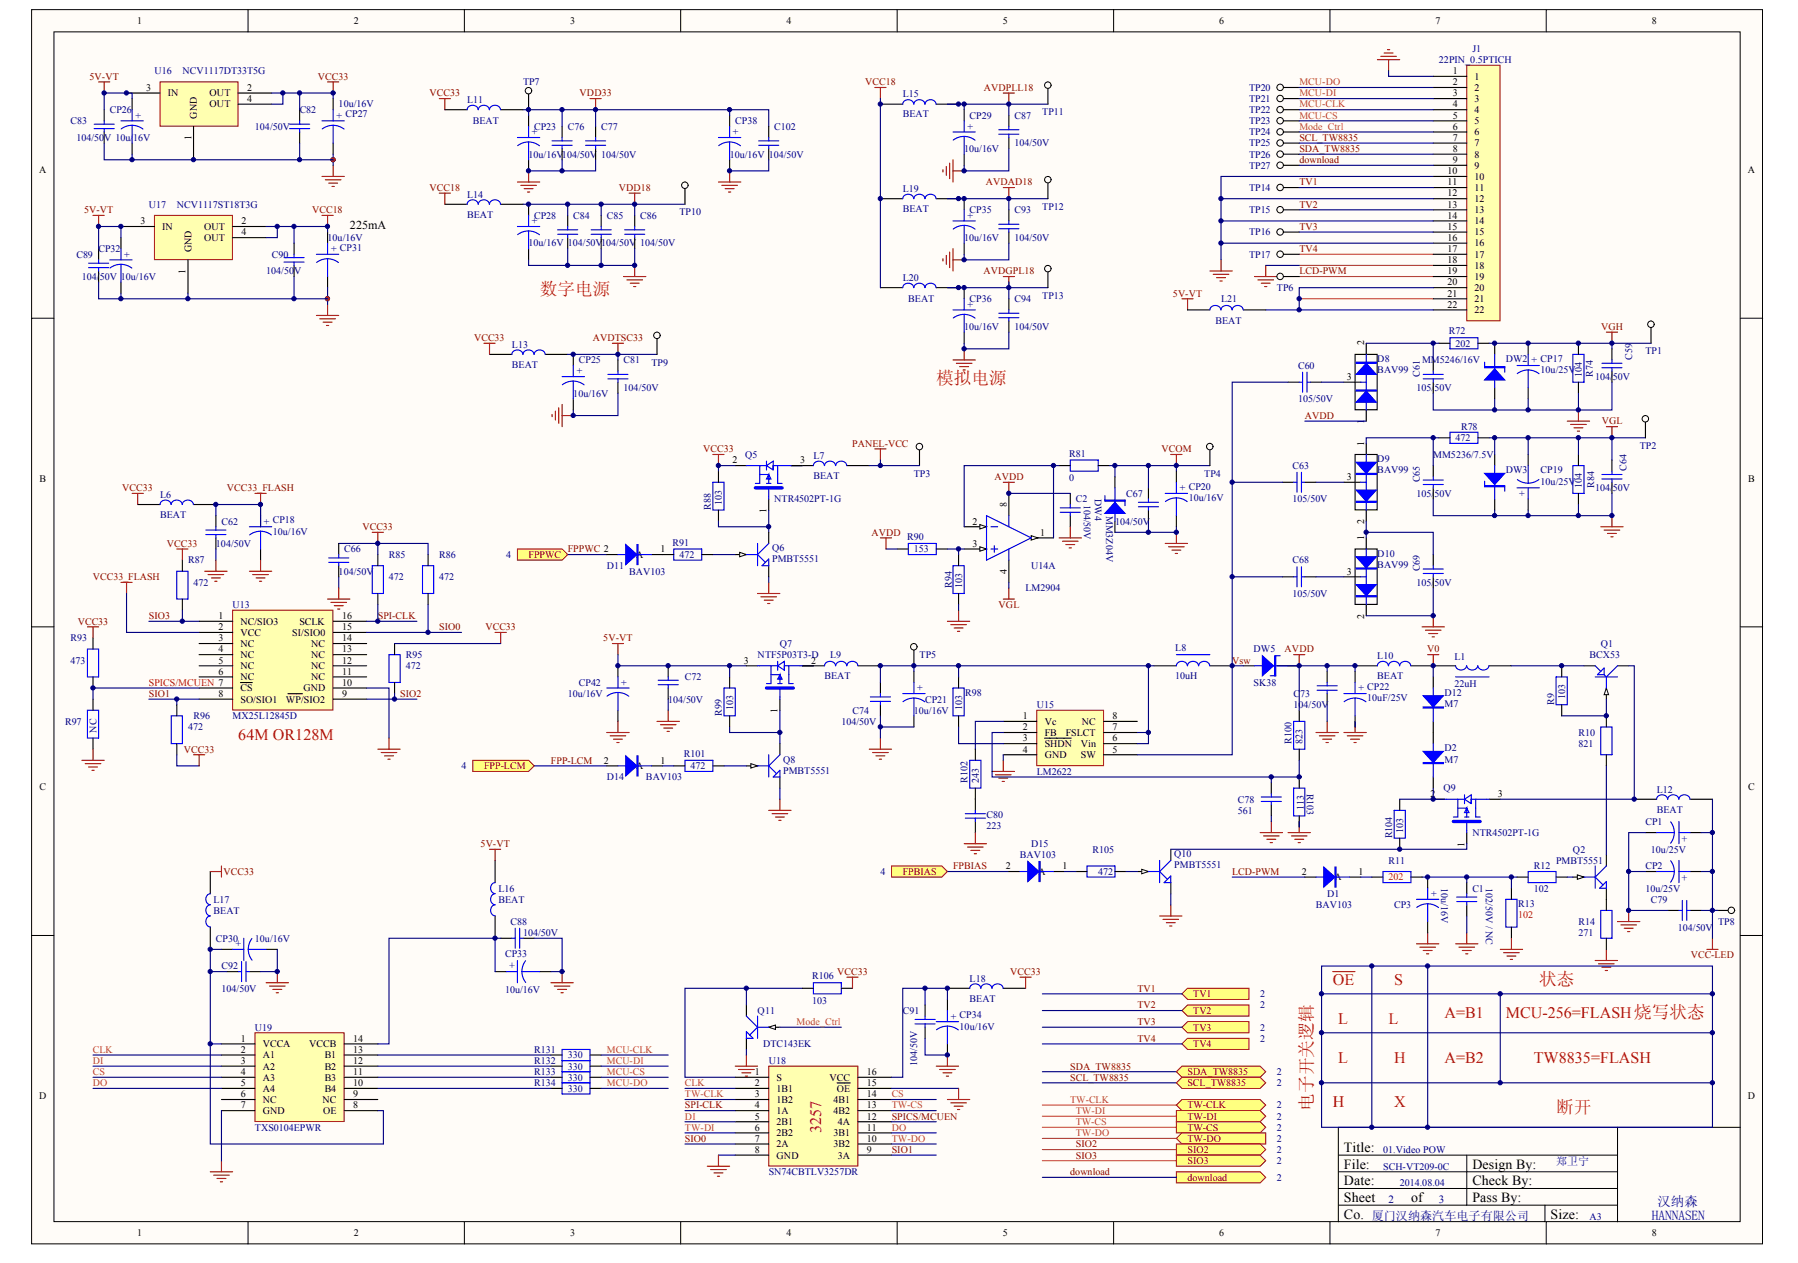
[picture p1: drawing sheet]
<svg xmlns="http://www.w3.org/2000/svg" width="288mm" height="202mm" viewBox="0 0 288 202" stroke-linecap="round" stroke-linejoin="round" font-family="sans-serif">
<defs><g id="words">
<g font-size="2.8" fill="#f00">
<text x="86.4" y="47.2">数字电源</text>
<text x="149.9" y="61.5">模拟电源</text>
<text x="246.4" y="157.6">状态</text>
<text x="210.1" y="177.8" transform="rotate(-90 210.1 177.8)">电子开关逻辑</text>
<text x="249.1" y="178.1">断开</text>
</g>
<g font-size="2.6" fill="#f00">
<text x="38.2" y="118.5">64M OR128M</text>
<text x="213.4" y="157.6">OE</text>
<text x="223.2" y="157.6">S</text>
<text x="214.3" y="163.8">L</text>
<text x="222.3" y="163.8">L</text>
<text x="231.3" y="163">A=B1</text>
<text x="241.1" y="163">MCU-256=FLASH烧写状态</text>
<text x="214.3" y="170.1">L</text>
<text x="223.2" y="170.1">H</text>
<text x="231.3" y="170.1">A=B2</text>
<text x="245.6" y="170.1">TW8835=FLASH</text>
<text x="213.4" y="177.2">H</text>
<text x="223.2" y="177.2">X</text>
<text x="131.5" y="181.3" transform="rotate(-90 131.5 181.3)">3257</text>
</g>
<g font-size="2.2">
<text x="215.2" y="184.4">Title:</text>
<text x="215.2" y="189.7">Date:</text>
<text x="215.2" y="187.1">File:</text>
<text x="235.7" y="187.1">Design By:</text>
<text x="235.7" y="189.7">Check By:</text>
<text x="215.2" y="192.4">Sheet</text>
<text x="215.2" y="195.1">Co.</text>
<text x="225.9" y="192.4">of</text>
<text x="235.7" y="192.4">Pass By:</text>
<text x="248.3" y="195.1">Size:</text>
</g>
<g font-size="2.1" fill="#000080">
<text x="264.5" y="195.2">HANNASEN</text>
<text x="265.4" y="193.1">汉纳森</text>
</g>
<text font-size="1.9" x="56" y="36.7">225mA</text>
<text font-size="1.9" fill="#000080" x="219.6" y="195.3">厦门汉纳森汽车电子有限公司</text>
<g font-size="1.8" fill="#000080">
<text x="249.1" y="186.4">郑卫宁</text>
<text x="222.3" y="192.5">2</text>
<text x="230.4" y="192.5">3</text>
</g>
<g font-size="1.6">
<text x="22" y="3.8">1</text>
<text x="56.6" y="3.8">2</text>
<text x="91.3" y="3.8">3</text>
<text x="125.9" y="3.8">4</text>
<text x="160.6" y="3.8">5</text>
<text x="195.2" y="3.8">6</text>
<text x="229.8" y="3.8">7</text>
<text x="264.5" y="3.8">8</text>
<text x="232.6" y="11.9">1</text>
<text x="23.4" y="14.5">3</text>
<text x="26.9" y="15.4">IN</text>
<text x="33.6" y="15.4">OUT</text>
<text x="33.6" y="17.2">OUT</text>
<text x="39.6" y="14.5">2</text>
<text x="39.6" y="16.3">4</text>
<text x="232.6" y="13.7">2</text>
<text x="232.6" y="15.4">3</text>
<text x="232.6" y="17.2">4</text>
<text x="236.1" y="12.8">1</text>
<text x="236.1" y="14.5">2</text>
<text x="236.1" y="16.3">3</text>
<text x="30.7" y="22.5" transform="rotate(-90 30.7 22.5)">1</text>
<text x="31.5" y="19" transform="rotate(-90 31.5 19)">GND</text>
<text x="232.6" y="19">5</text>
<text x="232.6" y="20.8">6</text>
<text x="232.6" y="22.6">7</text>
<text x="236.1" y="18.1">4</text>
<text x="236.1" y="19.9">5</text>
<text x="236.1" y="21.7">6</text>
<text x="236.1" y="23.4">7</text>
<text x="6.3" y="27.7">A</text>
<text x="231.8" y="27.9">10</text>
<text x="231.8" y="29.7">11</text>
<text x="232.6" y="24.3">8</text>
<text x="232.6" y="26.1">9</text>
<text x="236.1" y="25.2">8</text>
<text x="236.1" y="27">9</text>
<text x="236.1" y="28.8">10</text>
<text x="279.8" y="27.7">A</text>
<text x="22.5" y="35.9">3</text>
<text x="38.7" y="35.9">2</text>
<text x="231.8" y="31.4">12</text>
<text x="231.8" y="33.2">13</text>
<text x="231.8" y="35">14</text>
<text x="236.1" y="30.6">11</text>
<text x="236.1" y="32.3">12</text>
<text x="236.1" y="34.1">13</text>
<text x="236.1" y="35.9">14</text>
<text x="26" y="36.8">IN</text>
<text x="30.7" y="40.3" transform="rotate(-90 30.7 40.3)">GND</text>
<text x="32.7" y="36.8">OUT</text>
<text x="32.7" y="38.6">OUT</text>
<text x="38.7" y="37.7">4</text>
<text x="231.8" y="36.8">15</text>
<text x="231.8" y="38.6">16</text>
<text x="231.8" y="40.3">17</text>
<text x="236.1" y="37.7">15</text>
<text x="236.1" y="39.5">16</text>
<text x="236.1" y="41.3">17</text>
<text x="29.7" y="43.8" transform="rotate(-90 29.7 43.8)">1</text>
<text x="231.8" y="42.1">18</text>
<text x="231.8" y="43.9">19</text>
<text x="231.8" y="45.7">20</text>
<text x="231.8" y="47.5">21</text>
<text x="236.1" y="43">18</text>
<text x="236.1" y="44.8">19</text>
<text x="236.1" y="46.6">20</text>
<text x="231.8" y="49.3">22</text>
<text x="236.1" y="48.3">21</text>
<text x="236.1" y="50.2">22</text>
<text x="218.4" y="55.3" transform="rotate(-90 218.4 55.3)">2</text>
<text x="215.6" y="60.8">3</text>
<text x="218.4" y="71.3" transform="rotate(-90 218.4 71.3)">1</text>
<text x="218.4" y="67.9" transform="rotate(-90 218.4 67.9)">1</text>
<text x="6.3" y="77.1">B</text>
<text x="117.3" y="74.2">2</text>
<text x="128.1" y="74.2">3</text>
<text x="215.6" y="76.8">3</text>
<text x="279.9" y="77.1">B</text>
<text x="122.7" y="82.1" transform="rotate(-90 122.7 82.1)">1</text>
<text x="155.7" y="83.9">2</text>
<text x="161.2" y="81.1" transform="rotate(-90 161.2 81.1)">8</text>
<text x="218.4" y="83.9" transform="rotate(-90 218.4 83.9)">2</text>
<text x="100.2" y="89.3">K A</text>
<text x="105.7" y="88.4">1</text>
<text x="155.7" y="87.5">3</text>
<text x="166.5" y="85.8">1</text>
<text x="218.4" y="86.4" transform="rotate(-90 218.4 86.4)">1</text>
<text x="161.2" y="91.9" transform="rotate(-90 161.2 91.9)">4</text>
<text x="215.6" y="92">3</text>
<text x="35" y="99.1">1</text>
<text x="35" y="100.9">2</text>
<text x="38.5" y="100">NC/SIO3</text>
<text x="38.5" y="101.8">VCC</text>
<text x="46.8" y="101.8">SI/SIO0</text>
<text x="47.9" y="100">SCLK</text>
<text x="54.8" y="100.9">15</text>
<text x="54.8" y="99.1">16</text>
<text x="218.4" y="99" transform="rotate(-90 218.4 99)">2</text>
<text x="35" y="102.7">3</text>
<text x="35" y="104.4">4</text>
<text x="35" y="106.2">5</text>
<text x="38.5" y="103.5">NC</text>
<text x="38.5" y="105.3">NC</text>
<text x="38.5" y="107.1">NC</text>
<text x="49.8" y="107.1">NC</text>
<text x="49.8" y="105.3">NC</text>
<text x="49.8" y="103.5">NC</text>
<text x="54.8" y="106.2">12</text>
<text x="54.8" y="104.4">13</text>
<text x="54.8" y="102.7">14</text>
<text x="119.1" y="106.2">3</text>
<text x="129.9" y="106.2">2</text>
<text x="35" y="108">6</text>
<text x="35" y="111.6">8</text>
<text x="38.5" y="108.9">NC</text>
<text x="38.5" y="110.7">CS</text>
<text x="38.5" y="112.4">SO/SIO1</text>
<text x="45.8" y="112.4">WP/SIO2</text>
<text x="48.6" y="110.7">GND</text>
<text x="49.8" y="108.9">NC</text>
<text x="54.8" y="111.6">9</text>
<text x="54.8" y="109.8">10</text>
<text x="54.8" y="108">11</text>
<text x="124.5" y="114.1" transform="rotate(-90 124.5 114.1)">1</text>
<text x="163.8" y="115.1">1</text>
<text x="163.8" y="116.9">2</text>
<text x="163.8" y="118.7">3</text>
<text x="167.3" y="116">Vc</text>
<text x="167.3" y="117.8">FB</text>
<text x="167.3" y="119.6">SHDN</text>
<text x="170.6" y="117.8">FSLCT</text>
<text x="173" y="119.6">Vin</text>
<text x="173.2" y="116">NC</text>
<text x="178.1" y="118.7">6</text>
<text x="178.1" y="116.9">7</text>
<text x="178.1" y="115.1">8</text>
<text x="96.7" y="122.2">2</text>
<text x="100.2" y="123.1">K A</text>
<text x="105.7" y="122.2">1</text>
<text x="163.8" y="120.4">4</text>
<text x="167.3" y="121.3">GND</text>
<text x="173" y="121.3">SW</text>
<text x="178.1" y="120.4">5</text>
<text x="6.3" y="126.5">C</text>
<text x="229" y="127.6">2</text>
<text x="239.8" y="127.6">3</text>
<text x="279.9" y="126.5">C</text>
<text x="234.5" y="135.5" transform="rotate(-90 234.5 135.5)">1</text>
<text x="161.1" y="139.2">2</text>
<text x="164.6" y="140">K A</text>
<text x="170.1" y="139.2">1</text>
<text x="208.5" y="140">2</text>
<text x="212" y="140.9">K A</text>
<text x="217.5" y="140">1</text>
<text x="38.6" y="166.7">1</text>
<text x="42.1" y="167.6">VCCA</text>
<text x="49.5" y="167.6">VCCB</text>
<text x="56.5" y="166.7">14</text>
<text x="38.6" y="168.5">2</text>
<text x="38.6" y="170.3">3</text>
<text x="38.6" y="172.1">4</text>
<text x="38.6" y="173.8">5</text>
<text x="42.1" y="169.4">A1</text>
<text x="42.1" y="171.2">A2</text>
<text x="42.1" y="172.9">A3</text>
<text x="52" y="172.9">B3</text>
<text x="52" y="171.2">B2</text>
<text x="52" y="169.4">B1</text>
<text x="56.5" y="173.8">10</text>
<text x="56.5" y="172.1">11</text>
<text x="56.5" y="170.3">12</text>
<text x="56.5" y="168.5">13</text>
<text x="120.8" y="172.1">1</text>
<text x="120.8" y="173.8">2</text>
<text x="124.3" y="172.9">S</text>
<text x="132.8" y="172.9">VCC</text>
<text x="138.8" y="173.8">15</text>
<text x="138.8" y="172.1">16</text>
<text x="6.3" y="175.9">D</text>
<text x="38.6" y="175.6">6</text>
<text x="38.6" y="177.4">7</text>
<text x="42.1" y="174.8">A4</text>
<text x="42.1" y="176.5">NC</text>
<text x="42.1" y="178.3">GND</text>
<text x="51.6" y="176.5">NC</text>
<text x="51.7" y="178.3">OE</text>
<text x="52" y="174.8">B4</text>
<text x="56.5" y="177.4">8</text>
<text x="56.5" y="175.6">9</text>
<text x="120.8" y="175.6">3</text>
<text x="120.8" y="177.4">4</text>
<text x="120.8" y="179.2">5</text>
<text x="124.3" y="174.8">1B1</text>
<text x="124.3" y="176.5">1B2</text>
<text x="124.3" y="178.3">1A</text>
<text x="133.4" y="178.3">4B2</text>
<text x="133.4" y="176.5">4B1</text>
<text x="134" y="174.8">OE</text>
<text x="138.8" y="179.2">12</text>
<text x="138.8" y="177.4">13</text>
<text x="138.8" y="175.6">14</text>
<text x="279.8" y="175.9">D</text>
<text x="120.8" y="181">6</text>
<text x="120.8" y="182.8">7</text>
<text x="120.8" y="184.5">8</text>
<text x="124.3" y="180.1">2B1</text>
<text x="124.3" y="181.8">2B2</text>
<text x="124.3" y="183.7">2A</text>
<text x="124.3" y="185.4">GND</text>
<text x="133.4" y="183.7">3B2</text>
<text x="133.4" y="181.8">3B1</text>
<text x="134.2" y="185.4">3A</text>
<text x="134.2" y="180.1">4A</text>
<text x="138.8" y="184.5">9</text>
<text x="138.8" y="182.8">10</text>
<text x="138.8" y="181">11</text>
<text x="22" y="197.9">1</text>
<text x="56.6" y="197.9">2</text>
<text x="91.3" y="197.9">3</text>
<text x="125.9" y="197.9">4</text>
<text x="160.6" y="197.9">5</text>
<text x="195.2" y="197.9">6</text>
<text x="229.8" y="197.9">7</text>
<text x="264.5" y="197.9">8</text>
</g>
<g font-size="1.6" fill="#000080">
<text x="24.7" y="11.9">U16</text>
<text x="29.2" y="11.9">NCV1117DT33T5G</text>
<text x="230.4" y="10.1">22PIN_0.5PTICH</text>
<text x="235.7" y="8.3">J1</text>
<text x="54.2" y="17.2">10u/16V</text>
<text x="74.8" y="16.5">L11</text>
<text x="83.7" y="13.7">TP7</text>
<text x="144.5" y="15.6">L15</text>
<text x="200" y="14.5">TP20</text>
<text x="200" y="16.3">TP21</text>
<text x="11.3" y="19.9">C83</text>
<text x="12.2" y="22.6">104/50V 10u/</text>
<text x="17.6" y="18.1">CP26</text>
<text x="21.3" y="22.6">16V</text>
<text x="21.7" y="19">+</text>
<text x="40.8" y="20.8">104/50V</text>
<text x="48" y="18.1">C82</text>
<text x="53.9" y="19">+ CP27</text>
<text x="75.7" y="19.9">BEAT</text>
<text x="85.2" y="21.7">+</text>
<text x="85.5" y="20.8">CP23</text>
<text x="90.9" y="20.8">C76</text>
<text x="96.3" y="20.8">C77</text>
<text x="117.3" y="21.7">+</text>
<text x="117.7" y="19.9">CP38</text>
<text x="124" y="20.8">C102</text>
<text x="144.5" y="18.8">BEAT</text>
<text x="154.9" y="20.8">+</text>
<text x="155.2" y="19">CP29</text>
<text x="162.4" y="19">C87</text>
<text x="162.4" y="23.4">104/50V</text>
<text x="166.9" y="18.5">TP11</text>
<text x="200" y="18.1">TP22</text>
<text x="200" y="19.9">TP23</text>
<text x="200" y="21.7">TP24</text>
<text x="200" y="23.4">TP25</text>
<text x="84.6" y="25.2">10u/16V104/50V 104/50V</text>
<text x="116.8" y="25.2">10u/16V 104/50V</text>
<text x="154.4" y="24.3">10u/16V</text>
<text x="200" y="25.2">TP26</text>
<text x="200" y="27">TP27</text>
<text x="23.8" y="33.2">U17</text>
<text x="28.3" y="33.2">NCV1117ST18T3G</text>
<text x="74.8" y="31.6">L14</text>
<text x="74.8" y="34.8">BEAT</text>
<text x="85.2" y="35.9">+</text>
<text x="85.5" y="35">CP28</text>
<text x="91.8" y="35">C84</text>
<text x="97.1" y="35">C85</text>
<text x="102.5" y="35">C86</text>
<text x="108.8" y="34.5">TP10</text>
<text x="144.5" y="30.7">L19</text>
<text x="144.5" y="33.9">BEAT</text>
<text x="154.9" y="35">+</text>
<text x="155.2" y="34.1">CP35</text>
<text x="162.4" y="34.1">C93</text>
<text x="166.9" y="33.6">TP12</text>
<text x="200" y="34.1">TP15</text>
<text x="200" y="30.6">TP14</text>
<text x="12.2" y="41.3">C89</text>
<text x="15.8" y="40.3">CP32</text>
<text x="19.9" y="41.3">+</text>
<text x="43.5" y="41.3">C90</text>
<text x="52.5" y="38.6">10u/16V</text>
<text x="53" y="40.3">+ CP31</text>
<text x="84.6" y="39.5">10u/16V 104/50V104/50V 104/50V</text>
<text x="154.4" y="38.6">10u/16V</text>
<text x="162.4" y="38.6">104/50V</text>
<text x="200" y="41.3">TP17</text>
<text x="200" y="37.7">TP16</text>
<text x="13.1" y="44.8">104/50V 10u/16V</text>
<text x="42.6" y="43.9">104/50V</text>
<text x="144.5" y="45">L20</text>
<text x="166.9" y="47.8">TP13</text>
<text x="204.4" y="46.6">TP6</text>
<text x="145.4" y="48.3">BEAT</text>
<text x="154.4" y="52.8">10u/16V</text>
<text x="154.9" y="49.3">+</text>
<text x="155.2" y="48.3">CP36</text>
<text x="162.4" y="48.3">C94</text>
<text x="162.4" y="52.8">104/50V</text>
<text x="194.6" y="51.9">BEAT</text>
<text x="195.5" y="48.3">L21</text>
<text x="232" y="53.5">R72</text>
<text x="82" y="55.7">L13</text>
<text x="82" y="58.9">BEAT</text>
<text x="92.3" y="59.9">+</text>
<text x="92.7" y="58.2">CP25</text>
<text x="99.8" y="58.2">C81</text>
<text x="104.3" y="58.5">TP9</text>
<text x="207.8" y="59">C60</text>
<text x="220.5" y="58">D8</text>
<text x="220.5" y="59.8">BAV99</text>
<text x="227.7" y="58.2">MM5246/16V</text>
<text x="233" y="55.5">202</text>
<text x="241.1" y="58">DW2 + CP17</text>
<text x="246.7" y="59.8">10u/25V</text>
<text x="261.3" y="57.6" transform="rotate(-90 261.3 57.6)">C59</text>
<text x="263.4" y="56.7">TP1</text>
<text x="91.8" y="63.5">10u/16V</text>
<text x="99.8" y="62.6">104/50V</text>
<text x="207.8" y="64.4">105/50V</text>
<text x="226.8" y="62.6">105/50V</text>
<text x="227.3" y="60.3" transform="rotate(-90 227.3 60.3)">C61</text>
<text x="253.3" y="60.3" transform="rotate(-90 253.3 60.3)">104</text>
<text x="255" y="60.3" transform="rotate(-90 255 60.3)">R74</text>
<text x="255.4" y="60.8">104/50V</text>
<text x="233" y="70.6">472</text>
<text x="233.9" y="68.8">R78</text>
<text x="262.5" y="71.9">TP2</text>
<text x="119.3" y="73.3">Q5</text>
<text x="130.2" y="73.5">L7</text>
<text x="130.2" y="76.7">BEAT</text>
<text x="146.3" y="76.3">TP3</text>
<text x="171.2" y="73.1">R81</text>
<text x="171.2" y="77">0</text>
<text x="192.8" y="76.3">TP4</text>
<text x="206.9" y="75.1">C63</text>
<text x="220.5" y="74">D9</text>
<text x="220.5" y="75.8">BAV99</text>
<text x="227.3" y="77.2" transform="rotate(-90 227.3 77.2)">C65</text>
<text x="229.5" y="73.3">MM5236/7.5V</text>
<text x="241.1" y="75.8">DW3</text>
<text x="246.7" y="75.8">CP19</text>
<text x="246.7" y="77.5">10u/25V</text>
<text x="260.4" y="75.4" transform="rotate(-90 260.4 75.4)">C64</text>
<text x="25.6" y="79.7">L6</text>
<text x="25.6" y="82.9">BEAT</text>
<text x="35.5" y="83.9">C62</text>
<text x="42.2" y="83.9">+ CP18</text>
<text x="113.8" y="81.6" transform="rotate(-90 113.8 81.6)">R88</text>
<text x="115.6" y="80.7" transform="rotate(-90 115.6 80.7)">103</text>
<text x="124" y="80.4">NTR4502PT-1G</text>
<text x="172.2" y="80.4">C2</text>
<text x="173.5" y="80.7" transform="rotate(90 173.5 80.7)">104/50V</text>
<text x="175.3" y="79.9" transform="rotate(90 175.3 79.9)">DW4</text>
<text x="177.1" y="82.5" transform="rotate(90 177.1 82.5)">MM3Z04V</text>
<text x="178.5" y="83.9">104/50V</text>
<text x="180.3" y="79.5">C67</text>
<text x="188.9" y="78.6">+ CP20</text>
<text x="190.3" y="80.2">10u/16V</text>
<text x="206.9" y="80.4">105/50V</text>
<text x="226.8" y="79.5">105/50V</text>
<text x="244.1" y="78.4" transform="rotate(-180 244.1 78.4)">+</text>
<text x="253.3" y="78.1" transform="rotate(-90 253.3 78.1)">104</text>
<text x="255.2" y="78.1" transform="rotate(-90 255.2 78.1)">R84</text>
<text x="255.4" y="78.6">104/50V</text>
<text x="34.6" y="87.5">104/50V</text>
<text x="43.7" y="85.6">10u/16V</text>
<text x="55.1" y="88.4">C66</text>
<text x="62.3" y="89.3">R85</text>
<text x="70.3" y="89.3">R86</text>
<text x="81" y="89.3">4</text>
<text x="107.7" y="87.4">R91</text>
<text x="108.8" y="89.3">472</text>
<text x="123.6" y="88.2">Q6</text>
<text x="145.3" y="86.4">R90</text>
<text x="146.3" y="88.4">153</text>
<text x="220.5" y="89.1">D10</text>
<text x="30.1" y="90.2">R87</text>
<text x="31" y="93.8">472</text>
<text x="54.2" y="92">104/50V</text>
<text x="62.3" y="92.8">472</text>
<text x="70.3" y="92.8">472</text>
<text x="97.1" y="91.1">D11</text>
<text x="100.7" y="92">BAV103</text>
<text x="123.6" y="90">PMBT5551</text>
<text x="152.4" y="94.1" transform="rotate(-90 152.4 94.1)">R94</text>
<text x="154" y="94.1" transform="rotate(-90 154 94.1)">103</text>
<text x="164.2" y="94.7">LM2904</text>
<text x="165.1" y="91.1">U14A</text>
<text x="206.9" y="90.2">C68</text>
<text x="206.9" y="95.5">105/50V</text>
<text x="220.5" y="90.9">BAV99</text>
<text x="226.8" y="93.8">105/50V</text>
<text x="227.3" y="91.4" transform="rotate(-90 227.3 91.4)">C69</text>
<text x="37.2" y="97.3">U13</text>
<text x="11.3" y="102.7">R93</text>
<text x="11.3" y="106.2">473</text>
<text x="65" y="105.3">R95</text>
<text x="65" y="107.1">472</text>
<text x="121.3" y="105.3">NTF5P03T3-D</text>
<text x="124.8" y="103.5">Q7</text>
<text x="132.9" y="105.3">L9</text>
<text x="147.2" y="105.3">TP5</text>
<text x="188.2" y="104.3">L8</text>
<text x="200.7" y="104.4">DW5</text>
<text x="220.5" y="105.5">L10</text>
<text x="232.9" y="105.7">L1</text>
<text x="254.5" y="105.3">BCX53</text>
<text x="256.3" y="103.5">Q1</text>
<text x="90.9" y="111.6">10u/16V</text>
<text x="92.7" y="109.8">CP42</text>
<text x="99.5" y="109.8">+</text>
<text x="107" y="112.4">104/50V</text>
<text x="109.7" y="108.9">C72</text>
<text x="117.4" y="113.7" transform="rotate(-90 117.4 113.7)">103</text>
<text x="132" y="108.7">BEAT</text>
<text x="146.9" y="110.7">+</text>
<text x="148.1" y="112.4">CP21</text>
<text x="154" y="113.7" transform="rotate(-90 154 113.7)">103</text>
<text x="154.5" y="111.4">R98</text>
<text x="166" y="113.3">U15</text>
<text x="188.2" y="108.7">10uH</text>
<text x="200.7" y="109.8">SK38</text>
<text x="207.1" y="111.6">C73</text>
<text x="207.1" y="113.3">104/50V</text>
<text x="217.5" y="110.7">+ CP22</text>
<text x="218.9" y="112.3">10uF/25V</text>
<text x="220.5" y="108.7">BEAT</text>
<text x="231.3" y="111.4">D12</text>
<text x="231.3" y="113.2">M7</text>
<text x="232.9" y="109.9">22uH</text>
<text x="248.8" y="112.8" transform="rotate(-90 248.8 112.8)">R9</text>
<text x="250.6" y="111.9" transform="rotate(-90 250.6 111.9)">103</text>
<text x="10.4" y="116">R97</text>
<text x="15.4" y="117.2" transform="rotate(-90 15.4 117.2)">NC</text>
<text x="30.1" y="116.9">472</text>
<text x="31" y="115.1">R96</text>
<text x="37.2" y="115.1">MX25L12845D</text>
<text x="115.6" y="114.6" transform="rotate(-90 115.6 114.6)">R99</text>
<text x="134.7" y="116">104/50V</text>
<text x="136.5" y="114.2">C74</text>
<text x="146.3" y="114.2">10u/16V</text>
<text x="206.8" y="119" transform="rotate(-90 206.8 119)">R100</text>
<text x="208.5" y="119" transform="rotate(-90 208.5 119)">823</text>
<text x="252.7" y="117.8">R10</text>
<text x="252.7" y="119.6">821</text>
<text x="73.9" y="123.1">4</text>
<text x="97.1" y="124.9">D14</text>
<text x="103.4" y="124.9">BAV103</text>
<text x="109.5" y="121.2">R101</text>
<text x="110.6" y="123.1">472</text>
<text x="125.4" y="122">Q8</text>
<text x="125.4" y="123.8">PMBT5551</text>
<text x="154.9" y="125.2" transform="rotate(-90 154.9 125.2)">R102</text>
<text x="156.7" y="125.2" transform="rotate(-90 156.7 125.2)">243</text>
<text x="166" y="124">LM2622</text>
<text x="231.3" y="120.3">D2</text>
<text x="231.3" y="122">M7</text>
<text x="157.9" y="130.9">C80</text>
<text x="198.2" y="128.4">C78</text>
<text x="198.2" y="130.3">561</text>
<text x="208.7" y="129.7" transform="rotate(-90 208.7 129.7)">113</text>
<text x="209.3" y="127" transform="rotate(90 209.3 127)">R103</text>
<text x="231.1" y="126.7">Q9</text>
<text x="265.2" y="126.8">L12</text>
<text x="265.2" y="130">BEAT</text>
<text x="157.9" y="132.7">223</text>
<text x="163.3" y="137.3">BAV103</text>
<text x="165.1" y="135.6">D15</text>
<text x="174.9" y="136.5">R105</text>
<text x="188" y="137.2">Q10</text>
<text x="222.9" y="134.1" transform="rotate(-90 222.9 134.1)">R104</text>
<text x="224.6" y="133.3" transform="rotate(-90 224.6 133.3)">103</text>
<text x="235.7" y="133.8">NTR4502PT-1G</text>
<text x="251.8" y="136.5">Q2</text>
<text x="263.4" y="132">CP1</text>
<text x="264.3" y="136.5">10u/25V</text>
<text x="269.2" y="133.8" transform="rotate(90 269.2 133.8)">+</text>
<text x="79.8" y="142.7">L16</text>
<text x="141" y="140">4</text>
<text x="175.8" y="140">472</text>
<text x="188" y="138.9">PMBT5551</text>
<text x="212.5" y="143.6">D1</text>
<text x="222.3" y="138.3">R11</text>
<text x="229.1" y="143.6">+</text>
<text x="230.7" y="142.1" transform="rotate(90 230.7 142.1)">10u/16V</text>
<text x="235.7" y="142.7">C1</text>
<text x="237.9" y="142.1" transform="rotate(90 237.9 142.1)">102/50V / NC</text>
<text x="245.6" y="139.2">R12</text>
<text x="245.6" y="142.7">102</text>
<text x="249.1" y="138.3">PMBT5551</text>
<text x="263.4" y="139.2">CP2</text>
<text x="263.4" y="142.7">10u/25V</text>
<text x="269.2" y="140" transform="rotate(90 269.2 140)">+</text>
<text x="34.2" y="144.5">L17</text>
<text x="34.2" y="146.3">BEAT</text>
<text x="79.8" y="144.5">BEAT</text>
<text x="81.8" y="148">C88</text>
<text x="83.7" y="149.8">104/50V</text>
<text x="210.7" y="145.4">BAV103</text>
<text x="223.2" y="145.4">CP3</text>
<text x="243.1" y="145.2">R13</text>
<text x="252.7" y="148">R14</text>
<text x="252.7" y="149.8">271</text>
<text x="264.3" y="144.5">C79</text>
<text x="268.6" y="148.9">104/50V</text>
<text x="275.1" y="148">TP8</text>
<text x="34.6" y="150.7">CP30</text>
<text x="35.5" y="155.2">C92</text>
<text x="38.7" y="151.4" transform="rotate(-90 38.7 151.4)">+</text>
<text x="40.8" y="150.7">10u/16V</text>
<text x="80.9" y="153.2">CP33</text>
<text x="82.5" y="155" transform="rotate(-90 82.5 155)">+</text>
<text x="35.5" y="158.7">104/50V</text>
<text x="80.9" y="158.9">10u/16V</text>
<text x="130" y="156.8">R106</text>
<text x="130" y="160.7">103</text>
<text x="155.2" y="157.1">L18</text>
<text x="155.2" y="160.3">BEAT</text>
<text x="201.7" y="159.6">2</text>
<text x="201.7" y="161.4">2</text>
<text x="40.8" y="164.9">U19</text>
<text x="121.3" y="162.3">Q11</text>
<text x="122.2" y="167.6">DTC143EK</text>
<text x="144.5" y="162.3">C91</text>
<text x="152.2" y="163.2">+ CP34</text>
<text x="153.6" y="164.8">10u/16V</text>
<text x="201.7" y="164.9">2</text>
<text x="201.7" y="166.7">2</text>
<text x="85.5" y="168.5">R131</text>
<text x="85.5" y="170.3">R132</text>
<text x="85.5" y="172.1">R133</text>
<text x="85.5" y="173.8">R134</text>
<text x="90.9" y="169.4">330</text>
<text x="90.9" y="171.2">330</text>
<text x="90.9" y="172.9">330</text>
<text x="123.1" y="170.3">U18</text>
<text x="146.9" y="170.6" transform="rotate(-90 146.9 170.6)">104/50V</text>
<text x="204.4" y="172.1">2</text>
<text x="204.4" y="173.8">2</text>
<text x="90.9" y="174.8">330</text>
<text x="204.4" y="177.4">2</text>
<text x="204.4" y="179.2">2</text>
<text x="40.8" y="181">TXS0104EPWR</text>
<text x="204.4" y="181">2</text>
<text x="204.4" y="182.8">2</text>
<text x="204.4" y="184.5">2</text>
<text x="221.4" y="184.5">01.Video POW</text>
<text x="123.1" y="188.1">SN74CBTLV3257DR</text>
<text x="204.4" y="186.3">2</text>
<text x="204.4" y="189">2</text>
<text x="221.4" y="187.2">SCH-VT209-0C</text>
<text x="224.1" y="189.9">2014.08.04</text>
<text x="254.5" y="195.2">A3</text>
</g>
<g font-size="1.6" fill="#800000">
<text x="14.3" y="12.8">5V-VT</text>
<text x="50.9" y="12.8">VCC33</text>
<text x="68.8" y="15.4">VCC33</text>
<text x="92.8" y="15.4">VDD33</text>
<text x="138.5" y="13.7">VCC18</text>
<text x="157.5" y="14.5">AVDPLL18</text>
<text x="208" y="22.6">SCL_TW8835</text>
<text x="157.8" y="29.7">AVDAD18</text>
<text x="208" y="26.1">download</text>
<text x="208" y="24.3">SDA_TW8835</text>
<text x="208" y="29.7">TV1</text>
<text x="13.4" y="34.1">5V-VT</text>
<text x="50" y="34.1">VCC18</text>
<text x="68.8" y="30.6">VCC18</text>
<text x="99.1" y="30.6">VDD18</text>
<text x="208" y="33.2">TV2</text>
<text x="208" y="36.8">TV3</text>
<text x="208" y="40.3">TV4</text>
<text x="157.4" y="43.9">AVDGPL18</text>
<text x="187.8" y="47.5">5V-VT</text>
<text x="208" y="43.9">LCD-PWM</text>
<text x="256.4" y="52.8">VGH</text>
<text x="75.9" y="54.6">VCC33</text>
<text x="94.9" y="54.6">AVDTSC33</text>
<text x="136.4" y="71.5">PANEL-VCC</text>
<text x="208.9" y="67.1">AVDD</text>
<text x="256.4" y="67.9">VGL</text>
<text x="112.6" y="72.4">VCC33</text>
<text x="159.2" y="76.8">AVDD</text>
<text x="185.9" y="72.4">VCOM</text>
<text x="19.6" y="78.6">VCC33</text>
<text x="36.3" y="78.6">VCC33_FLASH</text>
<text x="26.7" y="87.5">VCC33</text>
<text x="58" y="84.8">VCC33</text>
<text x="84.6" y="89.3">FPPWC</text>
<text x="90.9" y="88.4">FPPWC 2</text>
<text x="139.5" y="85.8">AVDD</text>
<text x="14.8" y="92.8">VCC33_FLASH</text>
<text x="12.4" y="100">VCC33</text>
<text x="23.8" y="99.1">SIO3</text>
<text x="60.5" y="99.1">SPI-CLK</text>
<text x="70.3" y="100.9">SIO0</text>
<text x="77.7" y="100.9">VCC33</text>
<text x="159.9" y="97.3">VGL</text>
<text x="96.6" y="102.7">5V-VT</text>
<text x="197.3" y="106.2">Vsw</text>
<text x="205.7" y="104.4">AVDD</text>
<text x="228.5" y="104.4">V0</text>
<text x="23.8" y="111.6">SIO1</text>
<text x="64.1" y="111.6">SIO2</text>
<text x="29.4" y="120.4">VCC33</text>
<text x="77.5" y="123.1">FPP-LCM</text>
<text x="88.2" y="122.2">FPP-LCM</text>
<text x="76.9" y="135.6">5V-VT</text>
<text x="35.8" y="140">VCC33</text>
<text x="144.5" y="140">FPBIAS</text>
<text x="152.6" y="139.2">FPBIAS</text>
<text x="197.3" y="140">LCD-PWM</text>
<text x="270.7" y="153.4">VCC-LED</text>
<text x="134" y="156">VCC33</text>
<text x="161.7" y="156">VCC33</text>
<text x="182.1" y="158.7">TV1</text>
<text x="182.1" y="161.4">TV2</text>
<text x="191" y="159.6">TV1</text>
<text x="182.1" y="164.1">TV3</text>
<text x="182.1" y="166.7">TV4</text>
<text x="191" y="162.3">TV2</text>
<text x="191" y="164.9">TV3</text>
<text x="191" y="167.6">TV4</text>
<text x="171.3" y="172.9">SCL_TW8835</text>
<text x="171.3" y="171.2">SDA_TW8835</text>
<text x="190.1" y="172.1">SDA_TW8835</text>
<text x="190.1" y="173.8">SCL_TW8835</text>
<text x="109.7" y="177.4">SPI-CLK</text>
<text x="142.8" y="179.2">SPICS/MCUEN</text>
<text x="190.1" y="177.4">TW-CLK</text>
<text x="190.1" y="179.2">TW-DI</text>
<text x="109.7" y="182.8">SIO0</text>
<text x="142.8" y="184.5">SIO1</text>
<text x="172.2" y="183.7">SIO2</text>
<text x="172.2" y="185.4">SIO3</text>
<text x="190.1" y="181">TW-CS</text>
<text x="190.1" y="182.8">TW-DO</text>
<text x="190.1" y="184.5">SIO2</text>
<text x="171.3" y="188.1">download</text>
<text x="190.1" y="186.3">SIO3</text>
<text x="190.1" y="189">download</text>
</g>
<g font-size="1.6" fill="#c64230">
<text x="208" y="17.2">MCU-CLK</text>
<text x="208" y="13.7">MCU-DO</text>
<text x="208" y="15.4">MCU-DI</text>
<text x="208" y="20.8">Mode_Ctrl</text>
<text x="208" y="19">MCU-CS</text>
<text x="127.5" y="164.1">Mode_Ctrl</text>
<text x="14.9" y="173.8">DO</text>
<text x="14.9" y="170.3">DI</text>
<text x="14.9" y="172.1">CS</text>
<text x="14.9" y="168.5">CLK</text>
<text x="97.1" y="172.1">MCU-CS</text>
<text x="97.1" y="168.5">MCU-CLK</text>
<text x="97.1" y="173.8">MCU-DO</text>
<text x="97.1" y="170.3">MCU-DI</text>
<text x="109.7" y="173.8">CLK</text>
<text x="109.7" y="175.6">TW-CLK</text>
<text x="109.7" y="179.2">DI</text>
<text x="142.8" y="177.4">TW-CS</text>
<text x="142.8" y="175.6">CS</text>
<text x="171.3" y="176.5">TW-CLK</text>
<text x="172.2" y="178.3">TW-DI</text>
<text x="109.7" y="181">TW-DI</text>
<text x="142.8" y="182.8">TW-DO</text>
<text x="142.8" y="181">DO</text>
<text x="172.2" y="180.1">TW-CS</text>
<text x="172.2" y="181.8">TW-DO</text>
</g>
<g font-size="1.6" fill="#f00">
<text x="23.8" y="109.8">SPICS/MCUEN 7</text>
<text x="222.3" y="140.9">202</text>
<text x="243.1" y="147">102</text>
</g>
</g></defs>
<g fill="#fffcf8" stroke="#000" stroke-width=".16">
<path d="M5.1 1.5h277.1v197.6h-277.1z"/>
<path d="M8.6 5.1h270v190.4h-270z"/>
</g>
<g fill="none" stroke="#000" stroke-width=".16">
<path d="M39.7 1.5v3.6M74.3 1.5v3.6M109 1.5v3.6M143.6 1.5v3.6M178.3 1.5v3.6M212.9 1.5v3.6M247.6 1.5v3.6M5.1 50.9h3.5M278.6 50.9h3.6M5.1 100.3h3.5M278.6 100.3h3.6M5.1 149.7h3.5"/>
<path d="M278.6 149.7h3.6M39.7 195.6v3.5M74.3 195.6v3.5M109 195.6v3.5M143.6 195.6v3.5M178.3 195.6v3.5M212.9 195.6v3.5M214.3 184.9h44.7M214.3 190.2h44.7M214.3 187.5h44.7M214.3 192.9h44.7M234.8 184.9v8"/>
<path d="M247.4 192.9v2.7M247.6 195.6v3.5M259 180.4v15.2M278.6 180.4h-64.3v15.2"/>
</g>
<g fill="#000080" stroke="#000080" stroke-width=".16">
<circle cx="52.4" cy="47.8" r=".34"/>
<circle cx="53.3" cy="25.6" r=".34"/>
</g>
<path d="M16.7 17.6v1.7M21.2 15.8v1.8M48 17.6v1.7M53.3 15.8v1.8M16.7 21.1v1.8M21.2 22.9v1.8M48 21.1v1.8M53.3 22.9v1.8" fill="none" stroke="#000" stroke-width=".18"/>
<g fill="none" stroke="#00f" stroke-width=".18">
<path d="M15.1 19.9h3.2M16.7 19.3v.6M19.4 19.3h3.5M21.2 17.6v1.7M46.4 19.9h3.2M48 19.3v.6M51.6 19.3h3.5M53.3 17.6v1.7M15.1 20.6h3.2M16.7 20.6v.5M21.2 20.1l1 .2 .7 .4M21.2 20.1l-1.1 .2-.7 .3"/>
<path d="M21.2 20.1v2.8M46.4 20.6h3.2M48 20.6v.5M53.3 20.1l1.1 .2 .7 .4M53.3 20.1l-1.1 .2-.6 .3M53.3 20.1v2.8"/>
</g>
<path d="M52.4 13.1h1.8M53.3 13.1v1.8M51.6 28.2h3.5M52.1 28.8h2.5M52.6 29.3h1.5M53.2 29.8h.3M53.3 26.5v1.7" fill="none" stroke="#800000" stroke-width=".18"/>
<path d="M53.3 24.7v1.8" fill="none" stroke="#000080" stroke-width=".18"/>
<path d="M25.6 13.1h12.5v7.1h-12.5z" fill="#ffffb0" stroke="#800000" stroke-width=".16"/>
<g fill="none" stroke="#000" stroke-width=".18">
<path d="M20.3 14.9h5.3M38.1 14.9h5.4M38.1 16.7h5.4M141 16.7h3.5M149.9 16.7h3.6M154.4 17.6v1.7M161.5 18.5v1.7M31 20.2v5.4M141 31.8h3.5M149.9 31.8h3.6M154.4 24.7v1.8M154.4 31.8v1.8"/>
<path d="M154.4 38.9v1.8M161.5 22v1.8M161.5 33.6v1.8M161.5 37.1v1.8M78.4 56.7h3.5M87.3 56.7h3.6M91.8 56.7v1.8M98.9 57.6v1.8M141 46h3.5M149.9 46h3.6M154.4 46v1.8M154.4 53.2v1.7"/>
<path d="M161.5 47.8v1.8M161.5 51.4v1.8M91.8 63.8v1.8M98.9 61.2v1.8"/>
</g>
<path d="M45.3 14.9v1.8h-1.8M48 14.9v2.7M141 15.8v30.2M154.4 16.7v.9M21.2 24.7v.9M48 22.9v2.7" fill="none" stroke="#000080" stroke-width=".18"/>
<g fill="none" stroke="#00f" stroke-width=".18">
<path d="M146.3 16.7a.89 .89 0 0 0-.9-.8 .89 .89 0 0 0-.9 .8M148.1 16.7a.89 .89 0 0 0-.9-.8 .89 .89 0 0 0-.9 .8M149.9 16.7a.89 .89 0 0 0-.9-.8 .89 .89 0 0 0-.9 .8M154.4 19.3v1.8M146.3 31.8a.89 .89 0 0 0-.9-.7 .89 .89 0 0 0-.9 .7M148.1 31.8a.89 .89 0 0 0-.9-.7 .89 .89 0 0 0-.9 .7M149.9 31.8a.89 .89 0 0 0-.9-.7 .89 .89 0 0 0-.9 .7M152.6 21.1h3.6M152.6 35.4h3.6M154.4 21.8l.7 .1 1 .5M154.4 21.8l-.8 .1-1 .5M154.4 36.1l1.1 .2 .6 .4"/>
<path d="M154.4 36.1l-.8 .1-1 .5M154.4 21.8v2.9M154.4 33.6v1.8M154.4 36.1v2.8M159.9 21.5h3.2M159.9 20.8h3.2M159.9 36.6h3.2M159.9 35.9h3.2M161.5 20.2v.6M161.5 21.5v.5M161.5 35.4v.5M161.5 36.6v.5"/>
<path d="M83.7 56.7a.89 .89 0 0 0-.9-.7 .89 .89 0 0 0-.9 .7M85.5 56.7a.89 .89 0 0 0-.9-.7 .89 .89 0 0 0-.9 .7M87.3 56.7a.89 .89 0 0 0-.9-.7 .89 .89 0 0 0-.9 .7M91.8 58.5v1.8M97.3 59.9h3.2M98.9 59.4v.5M146.3 46a.89 .89 0 0 0-.9-.7 .89 .89 0 0 0-.9 .7M148.1 46a.89 .89 0 0 0-.9-.7 .89 .89 0 0 0-.9 .7M149.9 46a.89 .89 0 0 0-.9-.7 .89 .89 0 0 0-.9 .7M152.6 49.6h3.6M154.4 50.3l1.1 .2 .6 .4M154.4 50.3l-.8 .1-1 .5"/>
<path d="M154.4 47.8v1.8M154.4 50.3v2.9M159.9 50.8h3.2M159.9 50.1h3.2M161.5 49.6v.5M161.5 50.8v.6M90 60.3h3.6M91.8 61l1.1 .2 .6 .4M91.8 61l-1.1 .2-.7 .4M91.8 61v2.8M97.3 60.6h3.2M98.9 60.6v.6"/>
</g>
<path d="M140.1 14h1.8M141 14v1.8M160.6 14.9h1.8M161.5 14.9v1.8M160.6 30h1.8M161.5 30v1.8M77.5 54.9h1.8M78.4 54.9v1.8M98 54.9h1.8M98.9 54.9v1.8M160.6 44.3h1.8M161.5 44.3v1.7" fill="none" stroke="#800000" stroke-width=".18"/>
<path d="M37.2 97.7h16.1v15.9h-16.1z" fill="#ffffb0" stroke="#800000" stroke-width=".16"/>
<g fill="none" stroke="#000" stroke-width=".18">
<path d="M105.2 53.2v3.5M22 80.7h3.6M29.2 89.6v1.8M29.2 95.9v1.8M31 80.7h3.6M31.9 99.4h5.3M34.6 82.5v1.8M34.6 86.1v1.8M41.7 80.7v1.8M41.7 87.9v1.7M53.3 99.4h5.4M60.5 88.8v1.7"/>
<path d="M60.5 95v1.8M14.9 102.1v1.8M14.9 108.3v1.8M31.9 101.2h5.3M31.9 103h5.3M31.9 104.8h5.3M31.9 106.6h5.3M31.9 108.3h5.3M31.9 110.1h5.3M31.9 111.9h5.3M38.5 109.2h1.9M46.1 111h2.3"/>
<path d="M53.3 101.2h5.4M53.3 103h5.4M53.3 104.8h5.4M53.3 106.6h5.4M53.3 108.3h5.4M53.3 110.1h5.4M53.3 111.9h5.4M63.2 103v1.8M63.2 109.2v1.8"/>
</g>
<g fill="none" stroke="#000080" stroke-width=".18">
<path d="M21.2 15.8v-.9h-4.5v2.7M151.7 16.7h9.8v1.8M161.5 16.7h6.3M151.7 31.8h9.8v1.8M161.5 23.8v3.6h-7.1v-.9M161.5 38.9v2.7h-7.1v-.9M161.5 31.8h6.3M98.9 56.7h6.3M151.7 46h9.8v1.8M161.5 53.2v2.6h-7.1v-.9M161.5 45.2v.8h6.3M98.9 63v3.5h-7.1v-.9"/>
<path d="M20.3 95v6.2h11.6M23.8 99.4h8.1M34.6 82.5v-1.8h7.1v3.6M34.6 87.9v1.7M58.7 99.4h8M23.8 111.9h8.1M58.7 110.1h3.6v8M58.7 111.9h8"/>
</g>
<g fill="none" stroke="#800000" stroke-width=".18">
<path d="M151 27.2v.3M151.5 26.6v1.5M152 26.1v2.5M152.6 25.6v3.5M152.6 39.8v3.6M152.6 27.4h1.8M151 41.4v.4M151.5 40.9v1.4M152 40.3v2.5M152.6 41.6h1.8M152.6 57.6h3.6M153.1 58.1h2.5"/>
<path d="M153.7 58.7h1.4M154.2 59.2h.3M154.4 55.8v1.8M21.2 79h1.7M22 79v1.7M40.8 79h1.8M41.7 79v1.7M88.4 66.3v.4M88.9 65.8v1.4M89.5 65.3v2.5M90 64.7v3.6M90 66.5h1.8"/>
<path d="M19.4 93.2h1.8M20.3 93.2v1.8M32.8 91.4h3.6M33.3 92h2.5M33.8 92.5h1.5M34.4 93h.3M34.6 89.6v1.8M39.9 91.4h3.6M40.5 92h2.5M41 92.5h1.4M41.5 93h.4M41.7 89.6v1.8"/>
<path d="M59.6 85.2h1.8M60.5 85.2v1.8M14 100.3h1.8M14.9 100.3v1.8M60.5 119.9h3.6M62.3 118.1v1.8M61 120.4h2.5M61.6 121h1.4M62.1 121.5h.4"/>
</g>
<g fill="none" stroke="#00f" stroke-width=".18">
<path d="M27.4 80.7a.89 .89 0 0 0-.9-.7 .89 .89 0 0 0-.9 .7M28.3 91.4h1.8v4.5h-1.8zM29.2 80.7a.89 .89 0 0 0-.9-.7 .89 .89 0 0 0-.9 .7M31 80.7a.89 .89 0 0 0-.9-.7 .89 .89 0 0 0-.9 .7M33 85.6h3.2M33 84.8h3.2M34.6 84.3v.5M34.6 85.6v.5M39.9 84.3h3.6M41.7 85l1.1 .2 .7 .4M41.7 85l-.7 .1-1 .5M41.7 82.5v1.8"/>
<path d="M41.7 85v2.9M59.6 90.5h1.8v4.5h-1.8zM14 103.9h1.8v4.4h-1.8zM62.3 104.8h1.8v4.4h-1.8z"/>
</g>
<circle cx="105.2" cy="53.7" r=".52" fill="#fffcf8" stroke="#000" stroke-width=".16"/>
<path d="M167.8 13.1v3.6" fill="none" stroke="#000" stroke-width=".18"/>
<circle cx="167.8" cy="13.6" r=".52" fill="#fffcf8" stroke="#000" stroke-width=".16"/>
<path d="M167.8 28.2v3.6" fill="none" stroke="#000" stroke-width=".18"/>
<circle cx="167.8" cy="28.8" r=".52" fill="#fffcf8" stroke="#000" stroke-width=".16"/>
<path d="M167.8 42.5v3.5" fill="none" stroke="#000" stroke-width=".18"/>
<circle cx="167.8" cy="43" r=".52" fill="#fffcf8" stroke="#000" stroke-width=".16"/>
<path d="M15.8 39.8v1.8M19.4 38v1.8M47.1 38.9v1.8M52.4 37.1v1.8M15.8 43.4v1.8M19.4 45.2v1.7M47.1 42.5v1.8M52.4 44.3v1.7" fill="none" stroke="#000" stroke-width=".18"/>
<g fill="none" stroke="#00f" stroke-width=".18">
<path d="M19.4 39.8v1.8M52.4 38.9v1.8M14.2 42.8h3.2M14.2 42.1h3.2M15.8 41.6v.5M15.8 42.8v.6M17.6 41.6h3.6M19.4 42.3l1.1 .2 .6 .4M19.4 42.3l-.8 .1-1 .5M19.4 42.3v2.9M45.5 41.9h3.2M45.5 41.2h3.2"/>
<path d="M47.1 40.7v.5M47.1 41.9v.6M50.7 40.7h3.5M52.4 41.4l1.1 .2 .7 .4M52.4 41.4l-.7 .1-1 .5M52.4 41.4v2.9"/>
</g>
<path d="M47.1 36.3v2.6M19.4 46.9v.9M47.1 44.3v3.5M52.4 46v2.7" fill="none" stroke="#000080" stroke-width=".18"/>
<path d="M51.6 34.5h1.7M52.4 34.5v1.8M50.7 50.5h3.5M51.2 51h2.5M51.7 51.6h1.5M52.3 52.1h.3M52.4 48.7v1.8" fill="none" stroke="#800000" stroke-width=".18"/>
<path d="M24.7 34.5h12.5v7.1h-12.5z" fill="#ffffb0" stroke="#800000" stroke-width=".16"/>
<g fill="none" stroke="#000" stroke-width=".18">
<path d="M71.2 17.6h3.6M80.2 17.6h3.5M84.6 14v3.6M84.6 18.5v1.7M19.4 36.3h5.3M37.2 36.3h5.4M37.2 38h5.4M71.2 32.7h3.6M80.2 32.7h3.5M84.6 25.6v1.8M84.6 32.7v1.8M84.6 39.8v1.8"/>
<path d="M90 20.2v1.8M90 23.8v1.8M90.9 34.5v1.8M90.9 38v1.8M95.4 20.2v1.8M95.4 23.8v1.8M96.3 34.5v1.8M96.3 38v1.8M101.6 34.5v1.8M101.6 38v1.8M30.1 41.6v5.3M54.2 87v1.8"/>
<path d="M54.2 90.5v1.8M68.5 88.8v1.7M68.5 95v1.8M14.9 111.9v1.8M14.9 118.1v1.8M28.3 112.8v1.8M28.3 119v1.8"/>
</g>
<g fill="none" stroke="#000080" stroke-width=".18">
<path d="M43.5 14.9h9.8v.9M83.7 17.6h39.4v2.6M84.6 17.6v.9M90 17.6v2.6M19.4 38v-1.7h-3.6v3.5M44.4 36.3v1.7h-1.8M83.7 32.7h17.9v1.8M90 25.6v1.8M90.9 32.7v1.8M90.9 39.8v2.7M96.3 32.7v1.8M96.3 39.8v2.7"/>
<path d="M101.6 39.8v2.7h-17v-.9M101.6 32.7h8.1M30.1 46.9v.9M29.2 97.7v1.7M54.2 87h14.3v1.8M54.2 92.3v1.8M60.5 87v1.8M60.5 96.8v2.6M68.5 96.8v4.4M28.3 111.9v.9M31.9 110.1h-17v1.8M58.7 101.2h15.2"/>
<path d="M63.2 111v.9M63.2 103h17M28.3 120.8v1.8h3.6"/>
</g>
<g fill="none" stroke="#800000" stroke-width=".18">
<path d="M15.8 13.1h1.8M16.7 13.1v1.8M70.3 15.8h1.8M71.2 15.8v1.8M94.5 15.8h1.8M95.4 15.8v1.8M14.9 34.5h1.8M15.8 34.5v1.8M70.3 30.9h1.8M71.2 30.9v1.8M82.8 29.1h3.6M83.4 29.7h2.5"/>
<path d="M83.9 30.2h1.4M84.5 30.7h.3M84.6 27.4v1.7M100.7 30.9h1.8M101.6 30.9v1.8M99.8 44.3h3.6M100.4 44.8h2.5M100.9 45.3h1.4M101.4 45.9h.4M101.6 42.5v1.8M28.3 87.9h1.8M29.2 87.9v1.7"/>
<path d="M52.4 95.9h3.6M53 96.4h2.5M53.5 96.9h1.4M54.1 97.5h.3M54.2 94.1v1.8M14.9 119.9v1.8M79.3 101.2h1.8M80.2 101.2v1.8M13.1 121.7h3.6M13.6 122.2h2.5M14.2 122.8h1.4M14.7 123.3h.4"/>
<path d="M31 120.8h1.8M31.9 120.8v1.8"/>
</g>
<g fill="none" stroke="#00f" stroke-width=".18">
<path d="M76.5 17.6a.89 .89 0 0 0-.8-.8 .89 .89 0 0 0-.9 .8M78.3 17.6a.89 .89 0 0 0-.8-.8 .89 .89 0 0 0-.9 .8M80.1 17.6a.89 .89 0 0 0-.9-.8 .89 .89 0 0 0-.8 .8M76.5 32.7a.89 .89 0 0 0-.8-.7 .89 .89 0 0 0-.9 .7M78.3 32.7a.89 .89 0 0 0-.8-.7 .89 .89 0 0 0-.9 .7M80.1 32.7a.89 .89 0 0 0-.9-.7 .89 .89 0 0 0-.8 .7M82.8 22h3.6M82.8 36.3h3.6M84.6 22.7l.8 .1 1 .5M84.6 22.7l-1.1 .2-.6 .4M84.6 37l1.1 .2 .7 .4M84.6 37l-1.1 .2-.6 .4"/>
<path d="M84.6 20.2v1.8M84.6 22.7v2.9M84.6 34.5v1.8M84.6 37v2.8M88.4 23.3h3.2M88.4 22.5h3.2M89.3 37.5h3.2M89.3 36.8h3.2M90 22v.5M90 23.3v.5M90.9 36.3v.5M90.9 37.5v.5"/>
<path d="M93.8 23.3h3.2M93.8 22.5h3.2M94.6 37.5h3.3M94.6 36.8h3.3M95.4 22v.5M95.4 23.3v.5M96.3 36.3v.5M96.3 37.5v.5M100 37.5h3.2M100 36.8h3.2M101.6 36.3v.5M101.6 37.5v.5"/>
<path d="M52.6 90h3.2M52.6 89.3h3.2M54.2 88.8v.5M54.2 90v.5M67.6 90.5h1.8v4.5h-1.8zM14 113.7h1.8v4.4h-1.8zM27.4 114.6h1.8v4.4h-1.8z"/>
</g>
<g fill="#800000" stroke="#800000" stroke-width=".16">
<circle cx="53.3" cy="25.6" r=".34"/>
<circle cx="52.4" cy="47.8" r=".34"/>
</g>
<circle cx="84.6" cy="14.5" r=".52" fill="#fffcf8" stroke="#000" stroke-width=".16"/>
<path d="M109.7 29.1v3.6" fill="none" stroke="#000" stroke-width=".18"/>
<circle cx="109.6" cy="29.6" r=".52" fill="#fffcf8" stroke="#000" stroke-width=".16"/>
<path d="M123.1 170.6h14.2v16h-14.2z" fill="#ffffb0" stroke="#800000" stroke-width=".16"/>
<g fill="none" stroke="#000" stroke-width=".18">
<path d="M128.4 158.2h1.8M134.7 158.2h1.8M151.7 158.2h3.6M151.7 160v1.7M160.6 158.2h3.6M117.7 172.4h5.4M117.7 174.2h5.4M117.7 176h5.4M117.7 177.8h5.4M117.7 179.5h5.4M123.1 164.4h1.8M134 173.3h2.1"/>
<path d="M137.4 172.4h5.3M137.4 174.2h5.3M137.4 176h5.3M137.4 177.8h5.3M137.4 179.5h5.3M148.1 160.8v1.8M148.1 164.4v1.8M151.7 167.1v1.8M117.7 181.3h5.4M117.7 183.1h5.4M117.7 184.9h5.4M137.4 181.3h5.3"/>
<path d="M137.4 183.1h5.3M137.4 184.9h5.3"/>
</g>
<g fill="none" stroke="#00f" stroke-width=".18">
<path d="M130.2 157.3h4.5v1.8h-4.5zM157 158.2a.89 .89 0 0 0-.9-.7 .89 .89 0 0 0-.8 .7M158.8 158.2a.89 .89 0 0 0-.9-.7 .89 .89 0 0 0-.8 .7M160.6 158.2a.89 .89 0 0 0-.9-.7 .89 .89 0 0 0-.9 .7M146.5 163.9h3.2M146.5 163.2h3.2M148.1 162.6v.6M148.1 163.9v.5M149.9 163.5h3.6M151.7 164.2l.7 .1 1 .5M151.7 164.2l-.8 .1-1 .5M151.7 161.7v1.8"/>
<path d="M151.7 164.2v2.9"/>
</g>
<g fill="none" stroke="#800000" stroke-width=".18">
<path d="M163.3 156.4h1.8M164.2 156.4v1.8M117.7 170.6h3.6M118.2 171.2h2.6M118.8 171.7h1.4M119.3 172.2h.4M119.5 168.9v1.7M149.9 170.6h3.6M150.4 171.2h2.5M151 171.7h1.4M151.5 172.2h.4M151.7 168.9v1.7"/>
<path d="M151.7 176h3.6M152.2 176.5h2.5M152.8 177h1.4M153.3 177.6h.4M153.5 174.2v1.8M113.2 186.7h3.6M113.8 187.2h2.5M114.3 187.7h1.4M114.9 188.3h.3M115 184.9v1.8"/>
</g>
<g fill="none" stroke="#000080" stroke-width=".18">
<path d="M109.7 177.8h8M109.7 176h8M109.7 179.5h8M142.7 174.2h10.8M142.7 177.8h7.2M142.7 176h7.2M142.7 179.5h7.2M109.7 181.3h8M109.7 183.1h8M115 184.9h2.7M142.7 181.3h7.2M142.7 183.1h7.2"/>
<path d="M142.7 184.9h7.2"/>
</g>
<path d="M123.1 164.4l1-.3v.7z" fill="#fffcf8" stroke="#000" stroke-width=".16"/>
<path d="M116.8 18.5v1.7M116.8 25.6v1.8M123.1 20.2v1.8M123.1 23.8v1.8M33.7 139.5v3.5M33.7 148.4v3.5M119.5 160.8v1.8M119.5 166.2v1.8" fill="none" stroke="#000" stroke-width=".18"/>
<g fill="none" stroke="#00f" stroke-width=".18">
<path d="M115 22h3.6M116.8 22.7l.8 .1 1 .5M116.8 22.7l-1.1 .2-.6 .4M116.8 20.2v1.8M116.8 22.7v2.9M121.5 23.3h3.2M121.5 22.5h3.2M123.1 22v.5M123.1 23.3v.5M33.7 146.6a.89 .89 0 0 0-.8 .9 .89 .89 0 0 0 .8 .9M33.7 144.8a.89 .89 0 0 0-.8 .9 .89 .89 0 0 0 .8 .9M33.7 143a.89 .89 0 0 0-.8 .9 .89 .89 0 0 0 .8 .9"/>
<path d="M119.5 162.6l1.8 1.8M119.5 165.1l1.1 1.1h-1.1zM121.3 164.4l-1.3 1.3M121.3 162.6v3.6M121.3 164.4h1.8"/>
</g>
<path d="M95.4 17.6v2.6M116.8 17.6v.9M123.1 25.6v1.8h-6.3M119.5 158.2v2.6M128.4 158.2h-18.7v14.2h8M148.1 158.2v2.6M151.7 160v-1.8h-7.2v14.2h-1.8M109.7 174.2h8M119.5 168v.9M124.9 164.4h9.8" fill="none" stroke="#000080" stroke-width=".18"/>
<path d="M115 29.1h3.6M115.6 29.7h2.5M116.1 30.2h1.4M116.6 30.7h.4M116.8 27.4v1.7M135.6 156.4h1.8M136.5 156.4v1.8" fill="none" stroke="#800000" stroke-width=".18"/>
<path d="M40.8 165.3h14.3v14.2h-14.3z" fill="#ffffb0" stroke="#800000" stroke-width=".16"/>
<g fill="none" stroke="#000" stroke-width=".18">
<path d="M115 75.4v1.8M126.7 74.5h3.5M135.6 74.5h3.6M115 81.6v1.8M116.8 108.3v1.8M116.8 114.6v1.7M128.4 106.6h3.6M137.4 106.6h3.6M141 109.2v1.8M141 112.8v1.8M146.3 107.4v1.8M146.3 114.6v1.7"/>
<path d="M79.3 137.7v3.6M35.5 151.9h1.7M36.4 155.5h1.7M39.9 155.5h1.8M42.6 151.9h1.8M79.3 155.5h1.8M79.3 146.6v3.6M80.2 150.2h1.7M83.7 150.2h1.8M86.4 155.5h1.8M35.5 167.1h5.3M35.5 168.9h5.3"/>
<path d="M35.5 170.6h5.3M35.5 172.4h5.3M35.5 174.2h5.3M35.5 176h5.3M35.5 177.8h5.3M55.1 167.1h5.4M55.1 168.9h5.4M55.1 170.6h5.4M55.1 172.4h5.4M55.1 174.2h5.4M55.1 176h5.4M55.1 177.8h5.4"/>
<path d="M88.2 168.9h1.8M88.2 170.6h1.8M88.2 172.4h1.8M88.2 174.2h1.8M94.5 168.9h1.8M94.5 170.6h1.8M94.5 172.4h1.8M94.5 174.2h1.8"/>
</g>
<g fill="none" stroke="#00f" stroke-width=".18">
<path d="M114.1 77.2h1.8v4.4h-1.8zM132 74.5a.89 .89 0 0 0-.9-.7 .89 .89 0 0 0-.9 .7M133.8 74.5a.89 .89 0 0 0-.9-.7 .89 .89 0 0 0-.9 .7M135.6 74.5a.89 .89 0 0 0-.9-.7 .89 .89 0 0 0-.9 .7M115.9 110.1h1.8v4.5h-1.8zM133.8 106.6a.89 .89 0 0 0-.9-.8 .89 .89 0 0 0-.9 .8M135.6 106.6a.89 .89 0 0 0-.9-.8 .89 .89 0 0 0-.9 .8M137.3 106.6a.89 .89 0 0 0-.8-.8 .89 .89 0 0 0-.9 .8M139.3 112.3h3.3M139.3 111.5h3.3M141 111v.5M141 112.3v.5"/>
<path d="M144.5 111h3.6M146.3 111.7l1.1 .2 .7 .4M146.3 111.7l-.7 .1-1 .5M146.3 109.2v1.8M146.3 111.7v2.9M37.2 151.9h1.8M38.1 155.5h.6M38.7 153.9v3.2M39 150.2v3.5M39.4 155.5h.5M39.4 153.9v3.2M39.7 151.9h2.9"/>
<path d="M39.7 151.9l.2 .8 .5 1M40.3 150.2l-.3 .7-.3 1M79.3 144.8a.89 .89 0 0 0-.8 .9 .89 .89 0 0 0 .8 .9M79.3 143a.89 .89 0 0 0-.8 .9 .89 .89 0 0 0 .8 .9M79.3 141.3a.89 .89 0 0 0-.8 .8 .89 .89 0 0 0 .8 .9M81.1 155.5h1.7M81.9 150.2h.6M82.5 148.6v3.2M82.8 153.7v3.6M83.2 150.2h.5M83.2 148.6v3.2M83.6 155.5h2.8"/>
<path d="M83.6 155.5l.1 .7 .5 1M84.1 153.8l-.4 1-.1 .7M90 168h4.5v1.7h-4.5zM90 169.7h4.5v1.8h-4.5zM90 171.5h4.5v1.8h-4.5zM90 173.3h4.5v1.8h-4.5z"/>
</g>
<g fill="none" stroke="#000080" stroke-width=".18">
<path d="M126.7 74.5h1.7M115 83.4v.9h8.1M123.1 81.6v3.6M116.8 116.3v.9h8.1M124.9 113.7v5.3M128.4 106.6h1.8M141 114.6v3.5M85.5 122.6h11.6M33.7 155.5h2.7M44.4 151.9v3.6h-2.7M79.3 150.2v5.3M80.2 150.2h-17.9v16.9h-1.8"/>
<path d="M85.5 150.2h4.5v5.3h-1.8M14.9 168.9h20.6M14.9 170.6h20.6M14.9 172.4h20.6M14.9 174.2h20.6M33.7 167.1h1.8M35.5 177.8v8M60.5 168.9h27.7M60.5 172.4h27.7M96.3 168.9h10.7M96.3 170.6h10.7M96.3 172.4h10.7"/>
<path d="M96.3 174.2h10.7"/>
</g>
<g fill="none" stroke="#800000" stroke-width=".18">
<path d="M114.1 72.7h1.8M115 72.7v1.8M140.1 71.8h1.8M141 71.8v1.8M121.3 95h3.6M121.8 95.5h2.5M122.4 96.1h1.4M122.9 96.6h.4M123.1 93.2v1.8M139.2 119.9h3.5M141 118.1v1.8M33.7 139.5h1.8"/>
<path d="M35.5 138.6v1.8M123.1 129.7h3.6M123.6 130.2h2.5M124.1 130.8h1.5M124.7 131.3h.3M124.9 127.9v1.8M139.7 120.4h2.5M140.2 121h1.5M140.8 121.5h.3M42.6 157.3h3.6M43.1 157.8h2.5M43.7 158.4h1.4"/>
<path d="M44.2 158.9h.4M44.4 155.5v1.8M88.2 157.3h3.6M88.7 157.8h2.5M89.3 158.4h1.4M89.8 158.9h.4M90 155.5v1.8M33.7 187.5h3.5M34.2 188.1h2.5M34.7 188.6h1.5M35.3 189.1h.3M35.5 185.8v1.7"/>
</g>
<path d="M166 113.7h10.7v8.8h-10.7z" fill="#ffffb0" stroke="#800000" stroke-width=".16"/>
<g fill="none" stroke="#000" stroke-width=".18">
<path d="M217 56.7h3.5v8.9h-3.5zM218.7 54.9v1.8M229.5 57.6v1.8M230.4 54.9h1.8M236.6 54.9h1.8M239.3 54.9v1.8M244.7 54.9v1.8M252.7 54.9v1.8M258.1 55.8v1.8M258.1 59.4v1.8M205.3 77.2h1.8M206.2 61.2h1.8"/>
<path d="M208.9 77.2h1.8M209.8 61.2h1.8M215.2 77.2h2.6M215.2 61.2h2.6M217 72.7h3.5v8.9h-3.5zM218.7 65.6v1.8M218.7 71v1.7M229.5 61.2v1.8M229.5 74.5v1.8M229.5 78.1v1.8M230.4 70.1h1.8M236.6 70.1h1.8"/>
<path d="M239.3 62.1v1.7M239.3 72.7v1.8M239.3 79.9v1.7M244.7 62.1v1.7M244.7 72.7v1.8M244.7 79.9v1.7M252.7 61.2v1.8M252.7 72.7v1.8M252.7 79v1.7M258.1 73.6v1.8M258.1 77.2v1.8M154.4 87.9h3.5"/>
<path d="M205.3 92.3h1.8M208.9 92.3h1.8M215.2 92.3h2.6M217 87.9h3.5v8.8h-3.5zM218.7 81.6v1.8M218.7 86.1v1.8M218.7 96.8v1.7M229.5 88.8v1.7M229.5 92.3v1.8M153.5 108.3v1.8M153.5 114.6v1.7M156.2 119.9v1.8"/>
<path d="M160.6 115.5h5.4M160.6 117.2h5.4M160.6 119h5.4M167.2 118.1h4.3M176.7 115.5h5.4M176.7 117.2h5.4M176.7 119h5.4M184.8 106.6h3.5M193.7 106.6h3.6M199.1 106.6h1.8M206.2 106.6h1.8M208 113.7v1.8"/>
<path d="M208 119.9v1.8M212.5 107.4v1.8M212.5 111v1.8M217 107.4v1.8M217 114.6v1.7M156.2 126.1v3.6M156.2 131.5v1.8M160.6 120.8h5.4M176.7 120.8h5.4M203.5 125.2v1.8M203.5 128.8v1.8M208 124.4v1.7"/>
<path d="M208 130.6v1.8"/>
</g>
<g fill="none" stroke="#00f" stroke-width=".18">
<path d="M208.5 59.6v3.2M209.3 59.6v3.2M218.7 56.7v1.8M218.7 59.4v3.6M227.9 59.9h3.2M229.5 59.4v.5M232.2 54.1h4.4v1.7h-4.4zM237.7 58.7h3.2v.2h-3.2zM237.7 58v.7M239.3 56.7v5.4M240.9 58.7v.9M242.9 58.5h3.6"/>
<path d="M244.7 59.2l1.1 .2 .6 .4M244.7 59.2l-.8 .1-1 .5M244.7 56.7v1.8M244.7 59.2v2.9M251.8 56.7h1.8v4.5h-1.8zM256.5 58.9h3.2M256.5 58.1h3.2M258.1 57.6v.5M258.1 58.9v.5M207.1 77.2h.6M207.7 75.6v3.2M208 61.2h.5"/>
<path d="M208.4 77.2h.5M208.4 75.6v3.2M209.3 61.2h.5M217.8 77.2h.9M217.8 61.2h.9M218.7 63.8v1.8M218.7 72.7v1.8M218.7 75.4v3.6M218.7 79.9v1.7M227.9 60.6h3.2M227.9 77.5h3.2M227.9 76.8h3.2"/>
<path d="M229.5 60.6v.6M229.5 76.3v.5M229.5 77.5v.6M232.2 69.2h4.4v1.8h-4.4zM237.7 77.7h3.2v.2h-3.2zM237.7 77v.9M239.3 74.5v5.4M240.9 77.9v.7M242.9 78.1h3.6M244.7 74.5v2.9M244.7 78.1v1.8M246.4 76.7a2.85 2.85 0 0 1-3.5 .1"/>
<path d="M251.8 74.5h1.8v4.5h-1.8zM256.5 76.7h3.2M256.5 75.9h3.2M258.1 75.4v.5M258.1 76.7v.5M207.1 92.3h.6M207.7 90.7v3.2M208.4 90.7v3.2M208.4 92.3h.5M217.8 92.3h.9M218.7 87.9v1.7M218.7 90.5v3.6"/>
<path d="M218.7 95v1.8M227.9 91.8h3.2M227.9 91.1h3.2M229.5 90.5v.6M229.5 91.8v.5M152.6 110.1h1.8v4.5h-1.8zM188.3 104.8h5.4M190.1 106.6a.89 .89 0 0 0-.9-.8 .89 .89 0 0 0-.9 .8M191.9 106.6a.89 .89 0 0 0-.9-.8 .89 .89 0 0 0-.9 .8M193.7 106.6a.89 .89 0 0 0-.9-.8 .89 .89 0 0 0-.9 .8M200.9 106.6h5.3M203.4 108.2h.9"/>
<path d="M204.1 105h.2v3.2h-.2zM204.3 105h.7M207.1 115.5h1.8v4.4h-1.8zM210.9 110.5h3.2M210.9 109.8h3.2M212.5 109.2v.6M212.5 110.5v.5M215.2 111h3.5M217 111.7l.7 .1 1 .5M217 111.7l-.8 .1-1 .5M217 109.2v1.8M217 111.7v2.9"/>
<path d="M154.5 130.9h3.3M154.5 130.2h3.3M155.3 121.7h1.8v4.4h-1.8zM156.2 129.7v.5M156.2 130.9v.6M201.9 128.3h3.3M201.9 127.6h3.3M203.5 127v.6M203.5 128.3v.5M207.1 126.1h1.8v4.5h-1.8z"/>
</g>
<g fill="none" stroke="#000080" stroke-width=".18">
<path d="M208.9 67.4h9.8M210.7 77.2h4.5M211.6 61.2h3.6M210.7 92.3h4.5M218.7 85.2h10.8v3.6M218.7 83.4v2.7M153.5 116.3v2.7h7.1M160.6 115.5h-4.4v4.4M182.1 117.2h1.8M212.5 112.8v2.7M160.6 120.8v.9M203.5 130.6v.9"/>
<path d="M208 131.5v.9"/>
</g>
<g fill="none" stroke="#800000" stroke-width=".18">
<path d="M257.2 53.2h1.8M258.1 53.2v1.7M250.9 67.4h3.6M251.5 67.9h2.5M252 68.5h1.4M252.5 69h.4M252.7 65.6v1.8M257.2 68.3h1.8M258.1 68.3v1.8M229.5 98.5v1.8M256.3 84.3h3.6M256.8 84.8h2.5"/>
<path d="M257.4 85.4h1.4M257.9 85.9h.4M258.1 82.5v1.8M207.1 104.8h1.8M208 104.8v1.8M210.7 117.2h3.6M211.2 117.8h2.5M211.8 118.3h1.4M212.3 118.8h.4M212.5 115.5v1.7M227.7 100.3h3.6M228.2 100.9h2.5"/>
<path d="M228.8 101.4h1.4M229.3 101.9h.3M154.4 135h3.5M154.9 135.6h2.5M155.4 136.1h1.5M156 136.6h.3M156.2 133.3v1.7M158.8 123.5h3.6M159.4 124h2.5M159.9 124.5h1.4M160.4 125.1h.4M160.6 121.7v1.8"/>
<path d="M201.8 133.3h3.5M202.3 133.8h2.5M202.8 134.3h1.5M203.4 134.9h.3M203.5 131.5v1.8M206.2 133.3h3.6M206.8 133.8h2.5M207.3 134.3h1.4M207.8 134.9h.4M208 131.5v1.8"/>
</g>
<g fill="#00f" stroke="#00f" stroke-width=".18">
<path d="M202.1 105l1.8 1.6-1.8 1.6z"/>
<path d="M218.7 58.1l1.6 1.8h-3.2z"/>
<path d="M218.7 62.6l1.6 1.8h-3.2z"/>
<path d="M217.1 78.4h3.2l-1.6 1.8z"/>
<path d="M217.1 74h3.2l-1.6 1.8z"/>
<path d="M217.1 93.6h3.2l-1.6 1.7z"/>
<path d="M217.1 89.1h3.2l-1.6 1.8z"/>
<path d="M239.3 59l1.6 1.8h-3.2z"/>
<path d="M237.7 75.8h3.2l-1.6 1.7z"/>
<path d="M217.1 58h3.2v.1h-3.2z" fill-rule="evenodd"/>
<path d="M217.1 62.4h3.2v.2h-3.2z" fill-rule="evenodd"/>
<path d="M217.1 80.2h3.2v.2h-3.2z" fill-rule="evenodd"/>
<path d="M217.1 75.8h3.2v.1h-3.2z" fill-rule="evenodd"/>
<path d="M217.1 95.3h3.2v.2h-3.2z" fill-rule="evenodd"/>
<path d="M217.1 90.9h3.2v.2h-3.2z" fill-rule="evenodd"/>
</g>
<path d="M156.9 87.5l1 .4-1 .3z" fill="#fffcf8" stroke="#000" stroke-width=".16"/>
<path d="M154.4 84.3h3.5" fill="none" stroke="#000" stroke-width=".18"/>
<path d="M156.9 84l1 .3-1 .4z" fill="#fffcf8" stroke="#000" stroke-width=".16"/>
<path d="M165.1 86.1h3.6" fill="none" stroke="#000" stroke-width=".18"/>
<path d="M165.1 85.7l1.1 .4-1.1 .3z" fill="#fffcf8" stroke="#000" stroke-width=".16"/>
<g fill="none" stroke="#000" stroke-width=".18">
<path d="M117.7 74.5h1.8M123.1 79.9v1.7M126.7 74.5h1.7M161.5 79v3.5M183.9 78.1v1.8M188.3 75.4v1.8M143.6 87.9h1.8M149.9 87.9h1.8M153.5 88.8v1.7M153.5 95v1.8M161.5 89.6v3.6M183.9 81.6v1.8"/>
<path d="M188.3 82.5v1.8M119.5 122.6h1.8"/>
</g>
<g fill="none" stroke="#00f" stroke-width=".18">
<path d="M119.5 74.5h2.1M121.6 75.9h1.5l.3 .8h-.7l.4-.8v1.5M122.7 74.5h-1.1v2.9h-.7M122.7 77.4h.7M122.7 73.8v1.4M123.1 78.1v1.8M123.8 75.2l-1.1-.7 1.1-.7v1.4v-.7h.7v2.9h.7M124.5 74.5h2.2M183.9 79.9v.5M186.6 79h3.5M188.3 79.7l1.1 .2 .7 .4M188.3 79.7l-.7 .1-1 .5"/>
<path d="M188.3 77.2v1.8M188.3 79.7v2.8M145.4 87h4.5v1.8h-4.5zM152.6 90.5h1.8v4.5h-1.8zM157.9 82.5l7.2 3.6-7.2 3.5zM158.7 84.3h1M158.7 87.9h1M159.2 87.3v1.1M161.5 82.5v1.8M161.5 87.9v1.7M182.3 81.1h3.2M182.3 80.4h3.2"/>
<path d="M183.9 81.1v.5"/>
</g>
<g fill="none" stroke="#800000" stroke-width=".18">
<path d="M160.6 77.2h1.8M161.5 77.2v1.8M187.4 72.7h1.8M188.3 72.7v1.8M141 86.1h1.7M141.9 86.1v1.8M151.7 99.4h3.6M152.2 100h2.5M153.5 97.7v1.7M160.6 95.9h1.8M161.5 94.1v1.8M186.6 87h3.5"/>
<path d="M187.1 87.5h2.5M187.6 88h1.5M188.2 88.6h.3M188.3 85.2v1.8M152.8 100.5h1.4M153.3 101h.4"/>
</g>
<path d="M168.7 74.5v11.6M183.9 74.5v3.6M141.9 87.9h1.7M151.7 87.9h2.7M153.5 96.8v.9M161.5 93.2v.9" fill="none" stroke="#000080" stroke-width=".18"/>
<path d="M120.9 78.1h4.3" fill="none" stroke="#00f" stroke-width=".54"/>
<path d="M120.2 122.2l1.1 .4-1.1 .3z" fill="#fffcf8" stroke="#000" stroke-width=".16"/>
<path d="M117.7 88.8h1.8M124.9 119v1.8M124.9 124.4v1.7" fill="none" stroke="#000" stroke-width=".18"/>
<path d="M121.3 122.6h1.8M123.1 122.6l1.2 1.2M123.1 120.8v3.6M123.8 124.4l1.1-1.1v1.1zM124.9 120.8l-1.8 1.8" fill="none" stroke="#00f" stroke-width=".18"/>
<path d="M118.4 88.4l1.1 .4-1.1 .3z" fill="#fffcf8" stroke="#000" stroke-width=".16"/>
<g fill="none" stroke="#000" stroke-width=".18">
<path d="M169.6 74.5h1.8M175.8 74.5h1.8M178.5 76.3v1.8M123.1 85.2v1.8M123.1 90.5v1.8M178.5 83.4v1.8M217 106.6h3.5M225.9 106.6h3.6M250 106.6v1.7M250 112.8v1.8M261.7 127.9h3.5M270.6 127.9h3.6"/>
<path d="M251.8 140.4h1.8"/>
</g>
<g fill="none" stroke="#00f" stroke-width=".18">
<path d="M171.4 73.6h4.4v1.8h-4.4zM176.9 79.3v.7M178.5 78.1v5.3M119.5 88.8h1.8M121.3 88.8l1.2 1.2M121.3 87v3.5M122 90.5l1.1-1v1zM123.1 87l-1.8 1.8M176.9 80h3.2v.2h-3.2zM180.1 80v.9M222.3 106.6a.89 .89 0 0 0-.9-.8 .89 .89 0 0 0-.9 .8M224.1 106.6a.89 .89 0 0 0-.9-.8 .89 .89 0 0 0-.9 .8"/>
<path d="M225.9 106.6a.89 .89 0 0 0-.9-.8 .89 .89 0 0 0-.9 .8M249.1 108.3h1.8v4.5h-1.8zM267 127.9a.89 .89 0 0 0-.9-.7 .89 .89 0 0 0-.9 .7M268.8 127.9a.89 .89 0 0 0-.9-.7 .89 .89 0 0 0-.9 .7M270.6 127.9a.89 .89 0 0 0-.9-.7 .89 .89 0 0 0-.9 .7"/>
</g>
<path d="M178.5 80.4l1.6 1.8h-3.2z" fill="#00f" stroke="#00f" stroke-width=".18"/>
<g fill="none" stroke="#000080" stroke-width=".18">
<path d="M218.7 54.9h11.7M229.5 54.9v2.7M178.5 74.5v1.8M197.3 77.2h8M239.3 63.8v1.8M239.3 70.1v2.6M244.7 63.8v1.8M244.7 70.1v2.6M252.7 70.1v2.6M258.1 61.2v4.4h-28.6v-2.6M123.1 92.3v.9M197.3 92.3h8"/>
<path d="M239.3 81.6v.9M244.7 81.6v.9M252.7 80.7v1.8M146.3 106.6v.8M183.9 106.6v12.4h-1.8M184.8 106.6h-43.8v2.6M208 106.6v7.1M212.5 106.6v.8M217 115.5v.8M124.9 126.1v1.8M203.5 124.4v.8"/>
</g>
<g fill="none" stroke="#800000" stroke-width=".18">
<path d="M215.2 117.2h3.5M215.7 117.8h2.5M216.2 118.3h1.5M216.8 118.8h.3M217 115.5v1.7M228.6 104.8h1.8M229.5 104.8v1.8M255.4 153.7h3.6M255.9 154.3h2.5M256.5 154.8h1.4M257 155.3h.4M257.2 151.9v1.8"/>
<path d="M273.3 151.9h1.8M274.2 150.2v1.7"/>
</g>
<path d="M252.5 140l1.1 .4-1.1 .3z" fill="#fffcf8" stroke="#000" stroke-width=".16"/>
<path d="M263.4 66.5v3.6M107 106.6v1.7M107 110.1v1.8M257.2 136.8v1.8M257.2 142.2v1.7M267 145.7h1.8M270.6 145.7h1.8" fill="none" stroke="#000" stroke-width=".18"/>
<g fill="none" stroke="#00f" stroke-width=".18">
<path d="M105.4 109.6h3.2M105.4 108.9h3.2M107 108.3v.6M107 109.6v.5M255.4 138.6v3.6M257.2 138.6l-1.8 1.8M253.6 140.4h1.8M255.4 140.4l1.2 1.2M256.1 142.2l1.1-1.1v1.1zM268.8 145.7h.5M269.3 144.1v3.2M270.1 145.7h.5"/>
<path d="M270.1 144.1v3.2"/>
</g>
<path d="M105.2 115.5h3.6M105.7 116h2.5M106.3 116.5h1.4M106.8 117.1h.4M107 113.7v1.8M259 147.5h3.5M259.5 148h2.5M260 148.6h1.5M260.6 149.1h.3M260.8 145.7v1.8" fill="none" stroke="#800000" stroke-width=".18"/>
<g fill="none" stroke="#000080" stroke-width=".18">
<path d="M238.4 54.9h19.7v.9M258.1 54.9h6.2M169.6 74.5h-15.2v9.8M177.6 74.5h10.7v.9M206.2 61.2h-8.9v59.6h-15.2M218.7 71v-.9h10.8v4.4M229.5 70.1h.9M238.4 70.1h19.7v3.5M252.7 63v2.6M258.1 79v3.5h-28.6v-2.6M258.1 70.1h5.3M153.5 87.9v.9"/>
<path d="M183.9 83.4v1.8M188.3 84.3v.9h-9.8M229.5 94.1v4.4h-10.8M153.5 106.6v1.7M160.6 117.2h-1.8v7.2h49.2v-2.7M197.3 106.6h1.8M204.4 106.6h12.6v.8"/>
</g>
<circle cx="263.4" cy="67" r=".52" fill="#fffcf8" stroke="#000" stroke-width=".16"/>
<path d="M264.3 51.4v3.5" fill="none" stroke="#000" stroke-width=".18"/>
<circle cx="264.3" cy="51.9" r=".52" fill="#fffcf8" stroke="#000" stroke-width=".16"/>
<path d="M274.2 145.7h3.5" fill="none" stroke="#000" stroke-width=".18"/>
<circle cx="277.2" cy="145.7" r=".52" fill="#fffcf8" stroke="#000" stroke-width=".16"/>
<path d="M188.3 74.5h5.4" fill="none" stroke="#000080" stroke-width=".18"/>
<path d="M193.7 71v3.5" fill="none" stroke="#000" stroke-width=".18"/>
<circle cx="193.7" cy="71.5" r=".52" fill="#fffcf8" stroke="#000" stroke-width=".16"/>
<path d="M146.3 103v3.6" fill="none" stroke="#000" stroke-width=".18"/>
<circle cx="146.3" cy="103.5" r=".52" fill="#fffcf8" stroke="#000" stroke-width=".16"/>
<path d="M147.2 71v3.5" fill="none" stroke="#000" stroke-width=".18"/>
<circle cx="147.2" cy="71.5" r=".52" fill="#fffcf8" stroke="#000" stroke-width=".16"/>
<g fill="none" stroke="#000080" stroke-width=".18">
<path d="M117.7 74.5h-2.7v.9M141 73.6v.9h-1.8M141 74.5h6.2M90.9 88.8h6.2M114.1 88.8h3.6M98.9 104.8v1.8h17.9M107 111.9v1.8M141 116.3h5.3M106.1 122.6h1.8M115.9 122.6h3.6M151.7 139.5h9.8M211.6 159.1h62.6"/>
<path d="M219.6 154.6v25.8M228.6 154.6v25.8h45.6v-25.8h-62.6v25.8h17M240.2 159.1v14.2M211.6 165.3h62.6M211.6 173.3h62.6"/>
</g>
<g fill="none" stroke="#000" stroke-width=".18">
<path d="M97.1 88.8h1.8M104.3 88.8h3.6M112.3 88.8h1.8M98.9 106.6v1.7M98.9 113.7v1.8M97.1 122.6h1.8M104.3 122.6h1.8M107.9 122.6h1.8M114.1 122.6h1.8M161.5 139.5h1.8M168.7 139.5h1.8M172.2 139.5h1.8"/>
<path d="M178.5 139.5h1.8"/>
</g>
<path d="M98.9 88.8h5.4M107.9 87.9h4.4v1.7h-4.4zM97.1 110.1h3.6M98.9 110.8l.8 .1 1 .5M98.9 110.8l-.7 .1-1 .5M98.9 108.3v1.8M98.9 110.8v2.9M98.9 122.6h5.4M109.7 121.7h4.4v1.8h-4.4zM163.3 139.5h5.4M174 138.6h4.5v1.8h-4.5z" fill="none" stroke="#00f" stroke-width=".18"/>
<g fill="#00f" stroke="#00f" stroke-width=".18">
<path d="M100.2 121l1.8 1.6-1.8 1.6z"/>
<path d="M100.2 87.2l1.8 1.6-1.8 1.6z"/>
<path d="M164.6 137.9l1.7 1.6-1.7 1.6z"/>
<path d="M102 121h.2v3.2h-.2z" fill-rule="evenodd"/>
<path d="M102 87.2h.2v3.2h-.2z" fill-rule="evenodd"/>
<path d="M166.3 137.9h.2v3.2h-.2z" fill-rule="evenodd"/>
</g>
<path d="M97.1 117.2h3.6M97.7 117.8h2.5M98 103h1.8M98.2 118.3h1.5M98.8 118.8h.3M98.9 103v1.8M98.9 115.5v1.7M78.4 135.9h1.8M79.3 135.9v1.8" fill="none" stroke="#800000" stroke-width=".18"/>
<path d="M213.4 155.5h3.6" fill="none" stroke="#f00" stroke-width=".18"/>
<g fill="#ffff80" stroke="#800000" stroke-width=".16">
<path d="M82.8 87.9h7.2l.9 .9-.9 .8h-7.2z" fill-rule="evenodd"/>
<path d="M75.7 121.7h8.9l.9 .9-.9 .9h-8.9z" fill-rule="evenodd"/>
<path d="M142.7 138.6h8.1l.9 .9-.9 .9h-8.1z" fill-rule="evenodd"/>
</g>
<path d="M166.9 176.9h21.4" fill="none" stroke="#c64230" stroke-width=".18"/>
<path d="M188.3 176.9l.9-.9h12.6l.8 .9-.8 .9h-12.6z" fill-rule="evenodd" fill="#ffff80" stroke="#800000" stroke-width=".16"/>
<path d="M166.9 178.6h21.4" fill="none" stroke="#c64230" stroke-width=".18"/>
<path d="M188.3 177.8h13.5l.8 .8-.8 .9h-13.5z" fill-rule="evenodd" fill="#ffff80" stroke="#800000" stroke-width=".16"/>
<path d="M166.9 180.4h21.4" fill="none" stroke="#c64230" stroke-width=".18"/>
<path d="M188.3 179.5h13.5l.8 .9-.8 .9h-13.5z" fill-rule="evenodd" fill="#ffff80" stroke="#800000" stroke-width=".16"/>
<path d="M166.9 182.2h21.4" fill="none" stroke="#c64230" stroke-width=".18"/>
<path d="M188.3 182.2l.9-.9h13.4v1.8h-13.4z" fill-rule="evenodd" fill="#ffff80" stroke="#800000" stroke-width=".16"/>
<path d="M166.9 184h21.4" fill="none" stroke="#c64230" stroke-width=".18"/>
<path d="M188.3 183.1h13.5l.8 .9-.8 .9h-13.5z" fill-rule="evenodd" fill="#ffff80" stroke="#800000" stroke-width=".16"/>
<path d="M166.9 185.8h21.4" fill="none" stroke="#c64230" stroke-width=".18"/>
<path d="M188.3 184.9h13.5l.8 .9-.8 .9h-13.5z" fill-rule="evenodd" fill="#ffff80" stroke="#800000" stroke-width=".16"/>
<path d="M95.4 25.6v1.8h-10.8M260.8 139.5h2.6M263.4 133.3h-2.6v12.4h6.2M272.4 139.5h1.8M35.5 151.9h-1.8v31.2h27.7v-5.3h-.9M60.5 174.2h27.7M60.5 170.6h27.7M148.1 166.2v2.7h3.6" fill="none" stroke="#000080" stroke-width=".18"/>
<path d="M204.4 14h3.6M263.4 133.3h1.8M263.4 139.5h1.8M270.6 133.3h1.8M270.6 139.5h1.8" fill="none" stroke="#000" stroke-width=".18"/>
<path d="M265.2 133.3h2.9M265.2 139.5h2.9M267.5 131.5a2.82 2.82 0 0 1 0 3.5M267.5 137.8a2.82 2.82 0 0 1 0 3.4M268.8 133.3h1.8M268.8 131.5v3.5M268.8 137.7v3.6M268.8 139.5h1.8" fill="none" stroke="#00f" stroke-width=".18"/>
<path d="M220.5 9.6h3.6M221.1 9h2.5M221.6 8.5h1.4M222.1 8h.4M222.3 9.6v1.7" fill="none" stroke="#800000" stroke-width=".18"/>
<path d="M208 47.8h21.5M208 44.3h21.5M208 42.5h21.5M208 40.7h21.5" fill="none" stroke="#c64230" stroke-width=".18"/>
<circle cx="205" cy="14" r=".52" fill="#fffcf8" stroke="#000" stroke-width=".16"/>
<path d="M204.4 15.8h3.6" fill="none" stroke="#000" stroke-width=".18"/>
<circle cx="205" cy="15.8" r=".52" fill="#fffcf8" stroke="#000" stroke-width=".16"/>
<path d="M204.4 17.6h3.6" fill="none" stroke="#000" stroke-width=".18"/>
<circle cx="205" cy="17.5" r=".52" fill="#fffcf8" stroke="#000" stroke-width=".16"/>
<path d="M204.4 19.3h3.6" fill="none" stroke="#000" stroke-width=".18"/>
<circle cx="205" cy="19.3" r=".52" fill="#fffcf8" stroke="#000" stroke-width=".16"/>
<path d="M204.4 21.1h3.6" fill="none" stroke="#000" stroke-width=".18"/>
<circle cx="205" cy="21.1" r=".52" fill="#fffcf8" stroke="#000" stroke-width=".16"/>
<path d="M204.4 22.9h3.6" fill="none" stroke="#000" stroke-width=".18"/>
<circle cx="205" cy="22.9" r=".52" fill="#fffcf8" stroke="#000" stroke-width=".16"/>
<path d="M204.4 24.7h3.6" fill="none" stroke="#000" stroke-width=".18"/>
<circle cx="205" cy="24.7" r=".52" fill="#fffcf8" stroke="#000" stroke-width=".16"/>
<path d="M204.4 26.5h3.6" fill="none" stroke="#000" stroke-width=".18"/>
<circle cx="205" cy="26.4" r=".52" fill="#fffcf8" stroke="#000" stroke-width=".16"/>
<path d="M189.2 47.8h1.8M190.1 47.8v1.8" fill="none" stroke="#800000" stroke-width=".18"/>
<path d="M234.8 10.4h5.4v40.9h-5.4z" fill="#ffffb0" stroke="#800000" stroke-width=".16"/>
<g fill="none" stroke="#000" stroke-width=".18">
<path d="M229.5 12.2h5.3M229.5 14h5.3M229.5 15.8h5.3M229.5 17.6h5.3M229.5 19.3h5.3M229.5 21.1h5.3M229.5 22.9h5.3M229.5 24.7h5.3M229.5 26.5h5.3M229.5 28.2h5.3M229.5 30h5.3M229.5 31.8h5.3"/>
<path d="M229.5 33.6h5.3M229.5 35.4h5.3M229.5 37.1h5.3M229.5 38.9h5.3M204.4 40.7h3.6M229.5 40.7h5.3M229.5 42.5h5.3M229.5 44.3h5.3M229.5 46h5.3M229.5 47.8h5.3M229.5 49.6h5.3"/>
</g>
<path d="M208 24.7h21.5M208 21.1h21.5" fill="none" stroke="#000080" stroke-width=".18"/>
<path d="M200.9 44.3h3.5M201.4 44.8h2.5M201.9 45.3h1.5M202.5 45.9h.3M202.6 42.5v1.8" fill="none" stroke="#800000" stroke-width=".18"/>
<circle cx="205" cy="40.7" r=".52" fill="#fffcf8" stroke="#000" stroke-width=".16"/>
<path d="M204.4 37.1h3.6" fill="none" stroke="#000" stroke-width=".18"/>
<circle cx="205" cy="37.1" r=".52" fill="#fffcf8" stroke="#000" stroke-width=".16"/>
<path d="M204.4 33.6h3.6" fill="none" stroke="#000" stroke-width=".18"/>
<circle cx="205" cy="33.6" r=".52" fill="#fffcf8" stroke="#000" stroke-width=".16"/>
<path d="M204.4 30h3.6" fill="none" stroke="#000" stroke-width=".18"/>
<circle cx="205" cy="30" r=".52" fill="#fffcf8" stroke="#000" stroke-width=".16"/>
<path d="M208 37.1h21.5M166.9 173.3h21.4M166.9 171.5h21.4" fill="none" stroke="#000080" stroke-width=".18"/>
<g fill="#ffff80" stroke="#800000" stroke-width=".16">
<path d="M188.3 171.5l.9-.9h12.6l.8 .9-.8 .9h-12.6z" fill-rule="evenodd"/>
<path d="M188.3 173.3l.9-.9h12.6l.8 .9-.8 .9h-12.6z" fill-rule="evenodd"/>
<path d="M189.2 159.1l.9-.9h9.9v1.8h-9.9z" fill-rule="evenodd"/>
<path d="M189.2 161.7l.9-.9h9.9v1.8h-9.9z" fill-rule="evenodd"/>
<path d="M189.2 164.4l.9-.9h9.9v1.8h-9.9z" fill-rule="evenodd"/>
<path d="M189.2 167.1l.9-.9h9.9v1.8h-9.9z" fill-rule="evenodd"/>
</g>
<g fill="none" stroke="#000080" stroke-width=".18">
<path d="M208 14h21.5M208 17.6h21.5M222.3 11.3v.9h7.2M16.7 22.9v2.7h36.6M42.6 36.3h9.8v.8M208 30h21.5M208 33.6h21.5M15.8 45.2v2.6h36.6M202.6 49.6h26.9M166.9 159.1h22.3M166.9 161.7h22.3M166.9 164.4h22.3"/>
<path d="M166.9 167.1h22.3"/>
</g>
<path d="M188.3 187.5h13.5l.8 .9-.8 .9h-13.5z" fill-rule="evenodd" fill="#ffff80" stroke="#800000" stroke-width=".16"/>
<path d="M208 19.3h21.5M208 15.8h21.5M208 26.5h21.5M208 22.9h21.5M229.5 38.9h-34v2.7M229.5 35.4h-34v3.5M229.5 31.8h-34v3.6M229.5 28.2h-34v3.6M166.9 188.4h21.4" fill="none" stroke="#000080" stroke-width=".18"/>
<path d="M193.7 43.4h3.6M194.2 43.9h2.5M194.8 44.4h1.4M195.3 45h.4M195.5 41.6v1.8" fill="none" stroke="#800000" stroke-width=".18"/>
<path d="M190.1 49.6h3.6M199.1 49.6h3.5M229.5 106.6h3.5M238.4 106.6h3.6M257.2 110.1v1.8" fill="none" stroke="#000" stroke-width=".18"/>
<path d="M195.5 49.6a.89 .89 0 0 0-.9-.7 .89 .89 0 0 0-.9 .7M197.2 49.6a.89 .89 0 0 0-.8-.7 .89 .89 0 0 0-.9 .7M199 49.6a.89 .89 0 0 0-.8-.7 .89 .89 0 0 0-.9 .7M233 108.3h5.4M234.8 106.6a.91 .91 0 0 1-.9 .6 .91 .91 0 0 1-.9-.6M236.6 106.6a.91 .91 0 0 1-.9 .6 .91 .91 0 0 1-.9-.6M238.4 106.6a.91 .91 0 0 1-.9 .6 .91 .91 0 0 1-.9-.6" fill="none" stroke="#00f" stroke-width=".18"/>
<path d="M257.2 110.1l.3 1.1h-.7z" fill="#fffcf8" stroke="#000" stroke-width=".16"/>
<g fill="none" stroke="#000" stroke-width=".18">
<path d="M229.5 108.3v1.8M229.5 115.5v1.7M253.6 106.6h1.8M257.2 114.6v1.7M259 106.6h1.8M182.1 139.5h1.8M224.1 127.9v1.8M224.1 134.1v1.8M229.5 127.9h1.8M234.8 133.3v1.7M238.4 127.9h1.8M257.2 120.8v1.8"/>
<path d="M208.9 140.4h1.8M216.1 140.4h1.7M228.6 140.4v1.8M228.6 147.5v1.8M242 142.2v1.7M242 148.4v1.8M242.9 140.4h1.8M249.1 140.4h1.8M257.2 143.9v1.8M257.2 150.2v1.7"/>
</g>
<g fill="none" stroke="#00f" stroke-width=".18">
<path d="M229.5 110.1v5.4M255.4 108.3h3.6M255.4 106.6l.9 .8M255.8 108l1-1.1v1.1zM256.3 116.3h1.8v4.5h-1.8zM256.8 108l.4 .3M257.2 108.3v1.8M259 106.6l-1.8 1.7M223.2 129.7h1.8v4.4h-1.8zM231.3 127.9h2.1M233.4 129.3h1.4l.4 .8h-.7l.3-.8v1.5M234.5 127.9h-1.1v2.9h-.7"/>
<path d="M234.5 130.8h.7M234.5 127.2v1.4M234.8 131.5v1.8M235.5 128.6l-1-.7 1-.7v1.4v-.7h.8v2.9h.7M236.3 127.9h2.1M244.7 139.5h4.4v1.8h-4.4zM210.7 140.4h5.4M226.8 143.9h3.6M228.6 144.6l.7 .2 1 .5M228.6 144.6l-.8 .1-1 .5M228.6 142.2v1.7M228.6 144.6v2.9"/>
<path d="M241.1 143.9h1.8v4.5h-1.8zM256.3 145.7h1.8v4.5h-1.8z"/>
</g>
<g fill="#00f" stroke="#00f" stroke-width=".18">
<path d="M211.9 138.8l1.8 1.6-1.8 1.6z"/>
<path d="M227.9 111.4h3.2l-1.6 1.7z"/>
<path d="M213.7 138.8h.2v3.2h-.2z" fill-rule="evenodd"/>
<path d="M227.9 113.1h3.2v.2h-3.2z" fill-rule="evenodd"/>
</g>
<path d="M170.5 139.5h1.7M229.5 127.9h1.8M272.4 133.3h1.8M227.7 140.4h15.2M242 140.4v1.8M250.9 140.4h.9M272.4 145.7h1.8v4.5" fill="none" stroke="#000080" stroke-width=".18"/>
<path d="M226.8 151.1h3.6M227.3 151.6h2.5M227.9 152.1h1.4M228.4 152.7h.4M228.6 149.3v1.8M240.2 151.9h3.6M240.7 152.5h2.5M241.3 153h1.4M241.8 153.5h.4M242 150.2v1.7" fill="none" stroke="#800000" stroke-width=".18"/>
<path d="M232.7 131.5h4.3" fill="none" stroke="#00f" stroke-width=".54"/>
<path d="M182.8 139.1l1.1 .4-1.1 .3z" fill="#fffcf8" stroke="#000" stroke-width=".16"/>
<path d="M204.4 44.3h3.6M187.4 135.9v1.8M187.4 141.3v1.7M219.6 140.4h1.8M225.9 140.4h1.8M234.8 141.3v1.7M234.8 144.8v1.8" fill="none" stroke="#000" stroke-width=".18"/>
<path d="M183.9 139.5h1.8M185.7 139.5l1.2 1.2M185.7 137.7v3.6M187.4 137.7l-1.7 1.8M221.4 139.5h4.5v1.8h-4.5zM186.4 141.3l1-1.1v1.1zM233.2 143.6h3.2M233.2 144.3h3.2M234.8 143v.6M234.8 144.3v.5" fill="none" stroke="#00f" stroke-width=".18"/>
<path d="M229.5 46h-21.5v3.6M229.5 106.6v1.7M242 106.6h11.6M257.2 111.9v2.7h-7.2M180.3 139.5h1.8M257.2 122.6v14.2M274.2 127.9v17.8h.9M187.4 143v1.8M197.3 140.4h11.6M217.8 140.4h1.8M234.8 140.4v.9M234.8 146.6v2.7" fill="none" stroke="#000080" stroke-width=".18"/>
<path d="M185.7 146.6h3.5M186.2 147.1h2.5M186.7 147.7h1.5M187.3 148.2h.3M187.4 144.8v1.8M233 151.1h3.6M233.6 151.6h2.5M234.1 152.1h1.4M234.7 152.7h.3M234.8 149.3v1.8" fill="none" stroke="#800000" stroke-width=".18"/>
<circle cx="205" cy="44.2" r=".52" fill="#fffcf8" stroke="#000" stroke-width=".16"/>
<path d="M90.9 56.7h8v.9M202.6 42.5h5.4M161.5 79h9.9M119.5 106.6h-2.7v1.7M260.8 106.6h.9v21.3h-21.5M229.5 126.1v1.8h-5.4M234.8 135v.9h-47.4" fill="none" stroke="#000080" stroke-width=".18"/>
<g fill="none" stroke="#00f" stroke-width=".18">
<path d="M169.7 82h3.3M169.7 81.3h3.3M171.4 80.7v.6M171.4 82v.5M121.3 106.6h2.1M123.4 108h1.5l.3 .7h-.7l.4-.7v1.4M124.5 106.6h-1.1v2.8h-.7M124.5 109.4h.7M124.5 105.8v1.5M124.9 110.1v1.8M125.6 107.3l-1.1-.7 1.1-.8v1.5v-.7h.7v2.8h.7M126.3 106.6h2.1"/>
<path d="M229.5 119v5.4"/>
</g>
<path d="M122.7 110.1h4.3" fill="none" stroke="#00f" stroke-width=".54"/>
<path d="M171.4 79v1.7M171.4 82.5v1.8M119.5 106.6h1.8M124.9 111.9v1.8M128.4 106.6h1.8M229.5 117.2v1.8M229.5 124.4v1.7" fill="none" stroke="#000" stroke-width=".18"/>
<path d="M169.6 86.1h3.5M170.1 86.6h2.5M170.6 87.2h1.5M171.2 87.7h.3M171.4 84.3v1.8" fill="none" stroke="#800000" stroke-width=".18"/>
<g fill="#00f" stroke="#00f" stroke-width=".18">
<path d="M227.9 120.3h3.2l-1.6 1.7z"/>
<path d="M227.9 122h3.2v.2h-3.2z" fill-rule="evenodd"/>
</g>
<g fill="#000080" stroke="#000080" stroke-width=".16">
<circle cx="14.9" cy="110.1" r=".34"/>
<circle cx="15.8" cy="36.2" r=".34"/>
<circle cx="16.7" cy="14.9" r=".34"/>
<circle cx="19.3" cy="47.8" r=".34"/>
<circle cx="19.3" cy="36.2" r=".34"/>
<circle cx="20.2" cy="14.9" r=".34"/>
<circle cx="21.1" cy="25.6" r=".34"/>
<circle cx="28.3" cy="111.9" r=".34"/>
<circle cx="29.2" cy="99.4" r=".34"/>
<circle cx="30.1" cy="47.8" r=".34"/>
<circle cx="31" cy="25.6" r=".34"/>
<circle cx="33.7" cy="167.1" r=".34"/>
<circle cx="33.7" cy="155.5" r=".34"/>
<circle cx="33.7" cy="151.9" r=".34"/>
<circle cx="34.5" cy="80.7" r=".34"/>
<circle cx="41.7" cy="80.7" r=".34"/>
<circle cx="44.4" cy="155.5" r=".34"/>
<circle cx="44.4" cy="36.2" r=".34"/>
<circle cx="45.3" cy="14.9" r=".34"/>
<circle cx="47.1" cy="47.8" r=".34"/>
<circle cx="47.1" cy="36.2" r=".34"/>
<circle cx="48" cy="25.6" r=".34"/>
<circle cx="48" cy="14.9" r=".34"/>
<circle cx="52.4" cy="36.2" r=".34"/>
<circle cx="53.3" cy="14.9" r=".34"/>
<circle cx="60.5" cy="99.4" r=".34"/>
<circle cx="60.5" cy="87" r=".34"/>
<circle cx="63.2" cy="111.9" r=".34"/>
<circle cx="68.5" cy="101.2" r=".34"/>
<circle cx="79.2" cy="150.1" r=".34"/>
<circle cx="84.6" cy="32.7" r=".34"/>
<circle cx="84.6" cy="27.3" r=".34"/>
<circle cx="84.6" cy="17.5" r=".34"/>
<circle cx="90" cy="155.5" r=".34"/>
<circle cx="90" cy="27.3" r=".34"/>
<circle cx="90" cy="17.5" r=".34"/>
<circle cx="90.9" cy="42.5" r=".34"/>
<circle cx="90.9" cy="32.7" r=".34"/>
<circle cx="91.8" cy="66.5" r=".34"/>
<circle cx="91.8" cy="56.7" r=".34"/>
<circle cx="95.3" cy="17.5" r=".34"/>
<circle cx="96.2" cy="42.5" r=".34"/>
<circle cx="96.2" cy="32.7" r=".34"/>
<circle cx="98.9" cy="106.5" r=".34"/>
<circle cx="98.9" cy="56.7" r=".34"/>
<circle cx="101.6" cy="42.5" r=".34"/>
<circle cx="101.6" cy="32.7" r=".34"/>
<circle cx="107" cy="106.5" r=".34"/>
<circle cx="115" cy="74.5" r=".34"/>
<circle cx="116.8" cy="106.5" r=".34"/>
<circle cx="116.8" cy="27.3" r=".34"/>
<circle cx="116.8" cy="17.5" r=".34"/>
<circle cx="119.5" cy="158.2" r=".34"/>
<circle cx="123.1" cy="84.3" r=".34"/>
<circle cx="124.8" cy="117.2" r=".34"/>
<circle cx="140.9" cy="116.3" r=".34"/>
<circle cx="140.9" cy="106.5" r=".34"/>
<circle cx="140.9" cy="74.5" r=".34"/>
<circle cx="140.9" cy="31.8" r=".34"/>
<circle cx="140.9" cy="16.7" r=".34"/>
<circle cx="146.3" cy="106.5" r=".34"/>
<circle cx="148.1" cy="158.2" r=".34"/>
<circle cx="151.7" cy="168.8" r=".34"/>
<circle cx="151.7" cy="158.2" r=".34"/>
<circle cx="153.5" cy="106.5" r=".34"/>
<circle cx="153.5" cy="87.9" r=".34"/>
<circle cx="153.5" cy="46" r=".34"/>
<circle cx="153.5" cy="31.8" r=".34"/>
<circle cx="153.5" cy="16.7" r=".34"/>
<circle cx="154.4" cy="55.8" r=".34"/>
<circle cx="154.4" cy="46" r=".34"/>
<circle cx="154.4" cy="41.6" r=".34"/>
<circle cx="154.4" cy="31.8" r=".34"/>
<circle cx="154.4" cy="27.3" r=".34"/>
<circle cx="154.4" cy="16.7" r=".34"/>
<circle cx="161.5" cy="79" r=".34"/>
<circle cx="161.5" cy="46" r=".34"/>
<circle cx="161.5" cy="31.8" r=".34"/>
<circle cx="161.5" cy="16.7" r=".34"/>
<circle cx="168.7" cy="74.5" r=".34"/>
<circle cx="178.5" cy="74.5" r=".34"/>
<circle cx="183.9" cy="117.2" r=".34"/>
<circle cx="183.9" cy="106.5" r=".34"/>
<circle cx="183.9" cy="85.2" r=".34"/>
<circle cx="183.9" cy="74.5" r=".34"/>
<circle cx="188.3" cy="85.2" r=".34"/>
<circle cx="188.3" cy="74.5" r=".34"/>
<circle cx="195.5" cy="38.9" r=".34"/>
<circle cx="195.5" cy="35.3" r=".34"/>
<circle cx="195.5" cy="31.8" r=".34"/>
<circle cx="197.3" cy="106.5" r=".34"/>
<circle cx="197.3" cy="92.3" r=".34"/>
<circle cx="197.3" cy="77.2" r=".34"/>
<circle cx="203.5" cy="124.3" r=".34"/>
<circle cx="208" cy="124.3" r=".34"/>
<circle cx="208" cy="106.5" r=".34"/>
<circle cx="208" cy="49.6" r=".34"/>
<circle cx="208" cy="47.8" r=".34"/>
<circle cx="211.6" cy="173.3" r=".34"/>
<circle cx="211.6" cy="165.3" r=".34"/>
<circle cx="211.6" cy="159" r=".34"/>
<circle cx="212.5" cy="106.5" r=".34"/>
<circle cx="216.9" cy="106.5" r=".34"/>
<circle cx="218.7" cy="85.2" r=".34"/>
<circle cx="219.6" cy="180.4" r=".34"/>
<circle cx="219.6" cy="154.6" r=".34"/>
<circle cx="224.1" cy="135.9" r=".34"/>
<circle cx="228.6" cy="180.4" r=".34"/>
<circle cx="228.6" cy="154.6" r=".34"/>
<circle cx="228.6" cy="140.4" r=".34"/>
<circle cx="229.5" cy="127.9" r=".34"/>
<circle cx="229.5" cy="106.5" r=".34"/>
<circle cx="229.5" cy="98.5" r=".34"/>
<circle cx="229.5" cy="70.1" r=".34"/>
<circle cx="229.5" cy="54.9" r=".34"/>
<circle cx="234.8" cy="140.4" r=".34"/>
<circle cx="239.3" cy="82.5" r=".34"/>
<circle cx="239.3" cy="70.1" r=".34"/>
<circle cx="239.3" cy="65.6" r=".34"/>
<circle cx="239.3" cy="54.9" r=".34"/>
<circle cx="240.2" cy="173.3" r=".34"/>
<circle cx="240.2" cy="159" r=".34"/>
<circle cx="242" cy="140.4" r=".34"/>
<circle cx="244.7" cy="82.5" r=".34"/>
<circle cx="244.7" cy="70.1" r=".34"/>
<circle cx="244.7" cy="65.6" r=".34"/>
<circle cx="244.7" cy="54.9" r=".34"/>
<circle cx="250" cy="106.5" r=".34"/>
<circle cx="252.7" cy="82.5" r=".34"/>
<circle cx="252.7" cy="70.1" r=".34"/>
<circle cx="252.7" cy="65.6" r=".34"/>
<circle cx="252.7" cy="54.9" r=".34"/>
<circle cx="257.2" cy="114.6" r=".34"/>
<circle cx="258.1" cy="82.5" r=".34"/>
<circle cx="258.1" cy="70.1" r=".34"/>
<circle cx="258.1" cy="54.9" r=".34"/>
<circle cx="260.7" cy="145.7" r=".34"/>
<circle cx="260.7" cy="139.5" r=".34"/>
<circle cx="261.6" cy="127.9" r=".34"/>
<circle cx="274.2" cy="173.3" r=".34"/>
<circle cx="274.2" cy="165.3" r=".34"/>
<circle cx="274.2" cy="159" r=".34"/>
<circle cx="274.2" cy="145.7" r=".34"/>
<circle cx="274.2" cy="139.5" r=".34"/>
<circle cx="274.2" cy="133.2" r=".34"/>
</g>
<use href="#words"/>
</svg>
